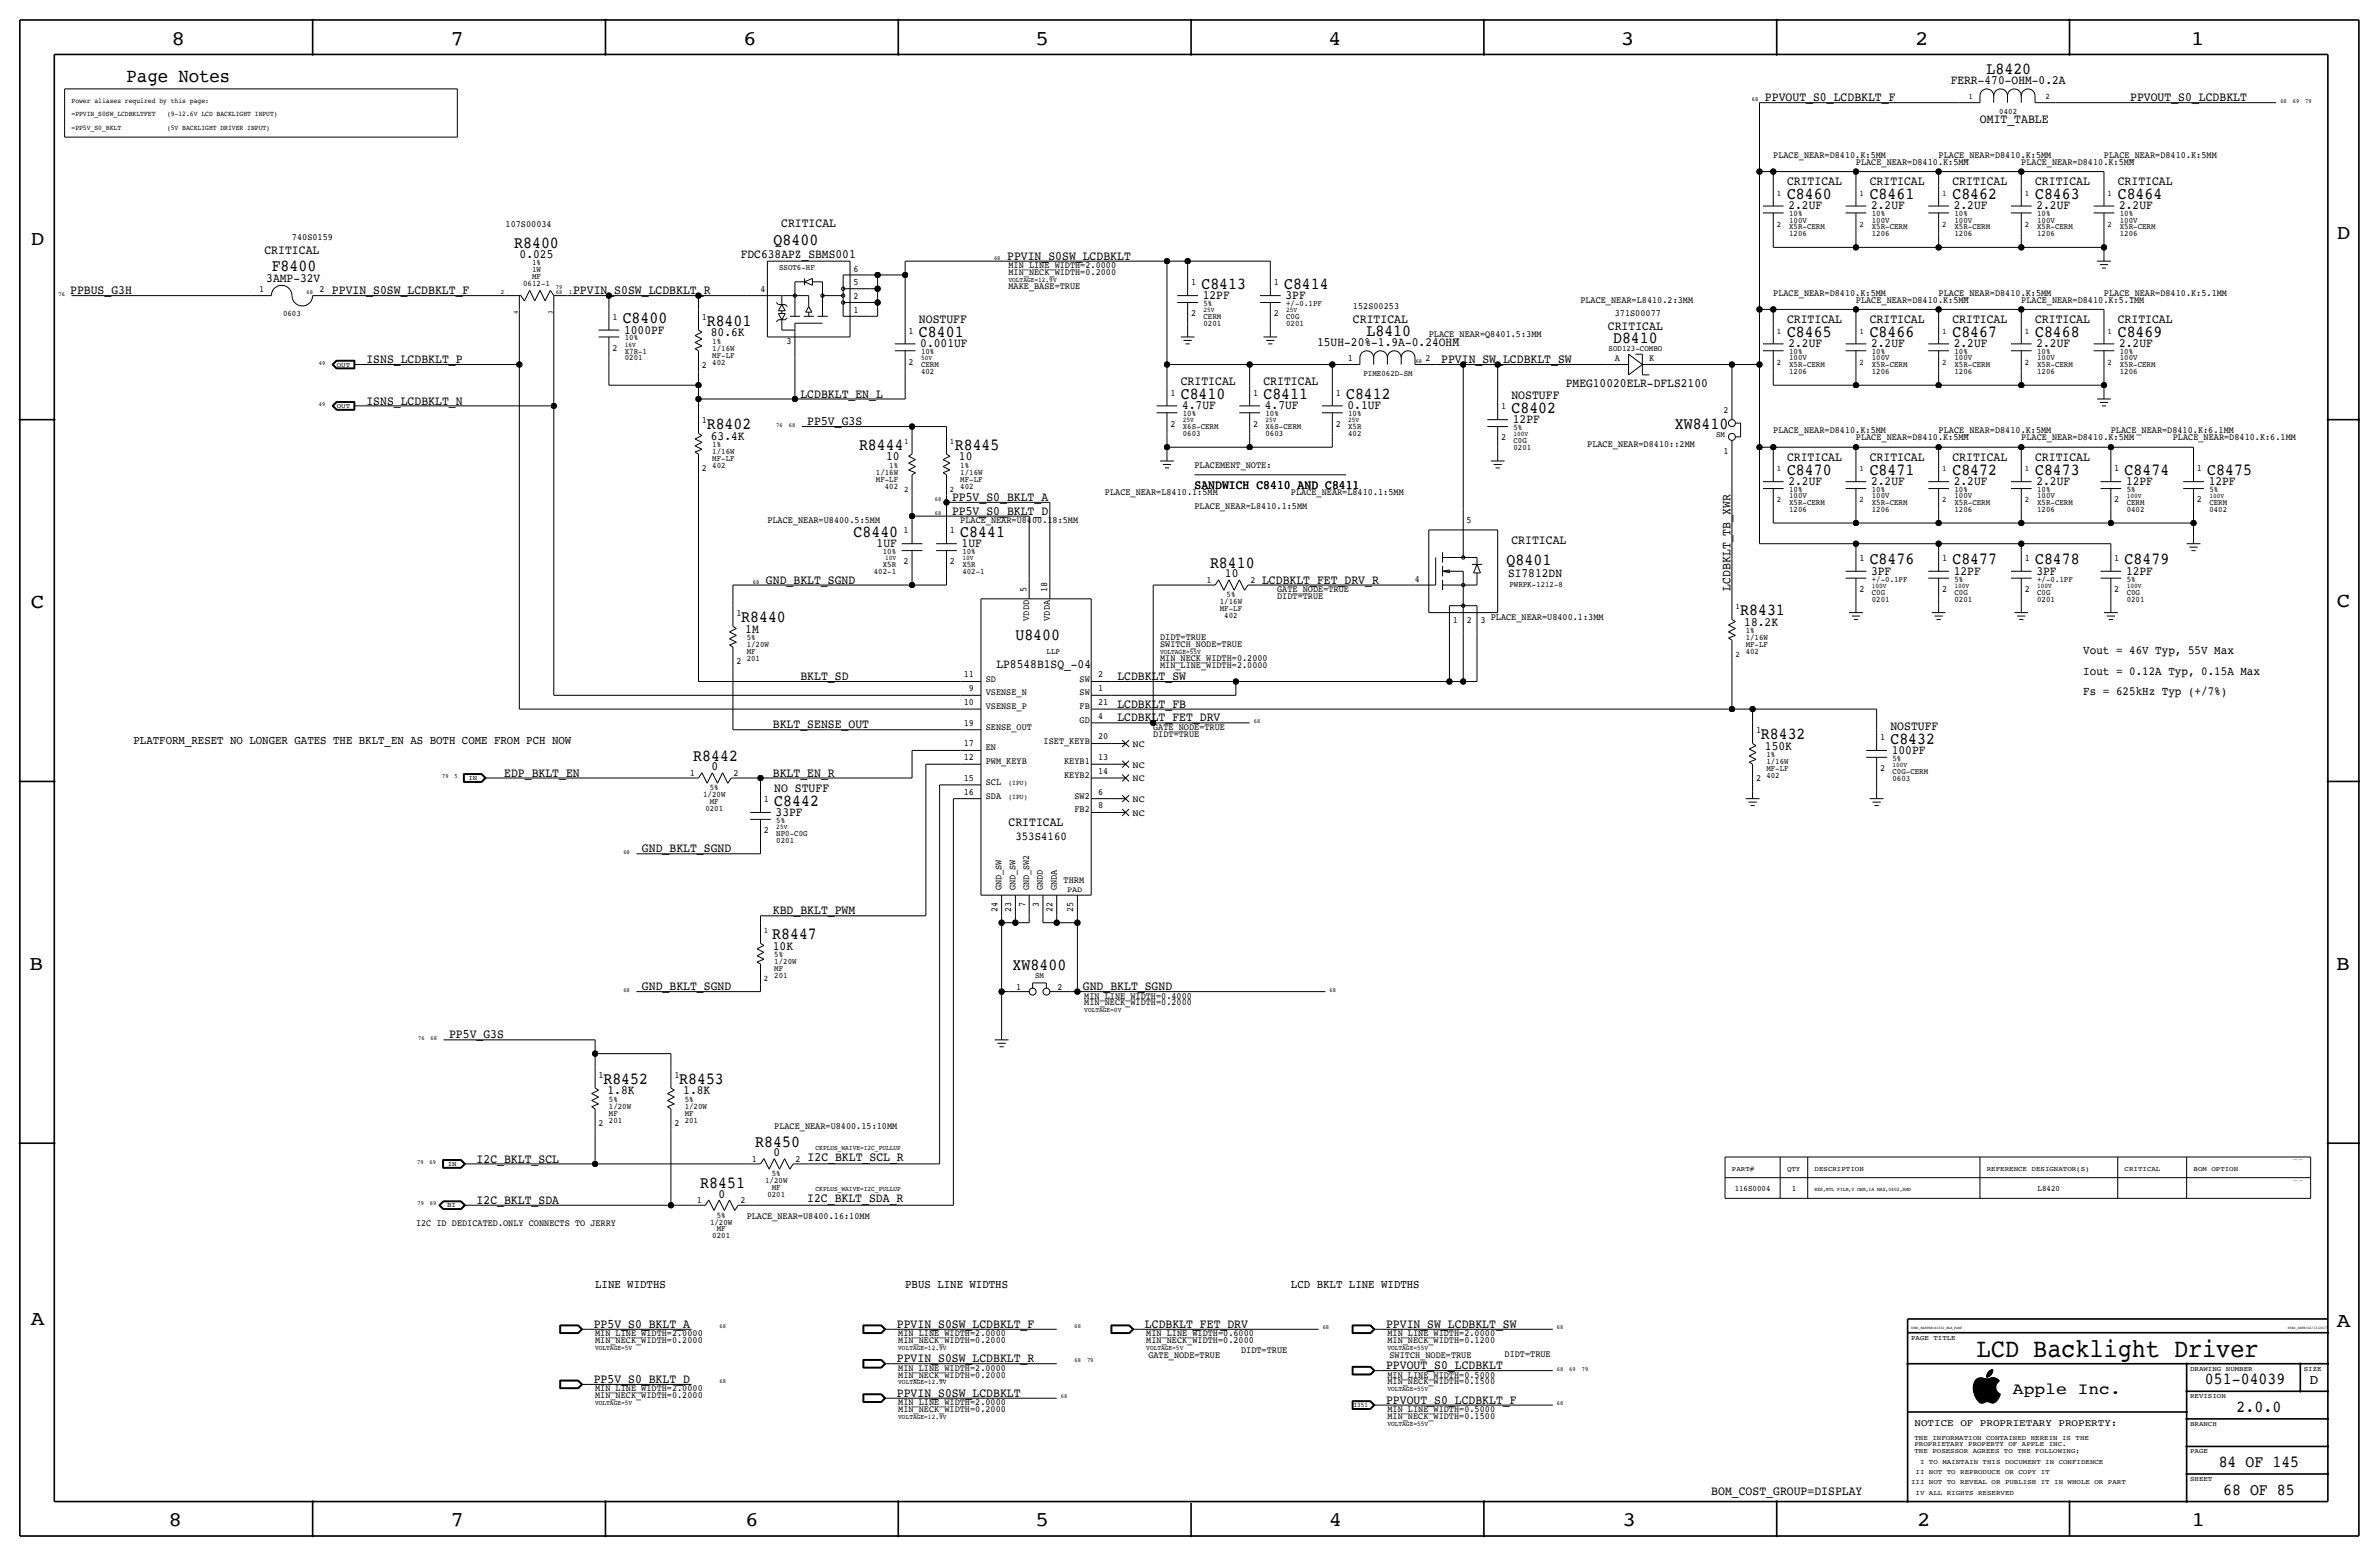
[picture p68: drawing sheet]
<svg xmlns="http://www.w3.org/2000/svg" width="877mm" height="574mm" viewBox="0 0 877 574" stroke-linecap="round" stroke-linejoin="round" font-family="sans-serif">
<defs><g id="words">
<text font-size="9.7" x="728.8" y="500.1">LCD Backlight Driver</text>
<g font-size="7.6">
<text x="63.2" y="16.5">8</text>
<text x="166.1" y="16.5">7</text>
<text x="274" y="16.5">6</text>
<text x="381.7" y="16.5">5</text>
<text x="489.7" y="16.5">4</text>
<text x="597.6" y="16.5">3</text>
<text x="706.1" y="16.5">2</text>
<text x="807.7" y="16.5">1</text>
<text x="861.5" y="88.1">D</text>
<text x="11.4" y="90.4">D</text>
<text x="11.4" y="224.3">C</text>
<text x="861.5" y="223.8">C</text>
<text x="10.8" y="357.6">B</text>
<text x="861.3" y="357.4">B</text>
<text x="11.3" y="488.4">A</text>
<text x="861.5" y="489.2">A</text>
<text x="62.2" y="562.6">8</text>
<text x="166" y="562.6">7</text>
<text x="274.8" y="562.6">6</text>
<text x="381.7" y="562.6">5</text>
<text x="489.9" y="562.6">4</text>
<text x="598.1" y="562.6">3</text>
<text x="706.8" y="562.6">2</text>
<text x="807.9" y="562.6">1</text>
</g>
<text font-size="7.1" x="46.7" y="30.2">Page Notes</text>
<g font-size="6.2">
<text x="732.4" y="27.4">L8420</text>
<text x="658.8" y="73.4">C8460</text>
<text x="689.3" y="73.4">C8461</text>
<text x="719.8" y="73.4">C8462</text>
<text x="750.3" y="73.4">C8463</text>
<text x="780.7" y="73.4">C8464</text>
<text x="189.6" y="91.4">R8400</text>
<text x="285.2" y="90.4">Q8400</text>
<text x="100.2" y="99.8">F8400</text>
<text x="442.9" y="106.4">C8413</text>
<text x="473.4" y="106.4">C8414</text>
<text x="229.6" y="119.1">C8400</text>
<text x="260.6" y="120.1">R8401</text>
<text x="338.8" y="124.2">C8401</text>
<text x="503.8" y="124">L8410</text>
<text x="658.8" y="124.2">C8465</text>
<text x="689.3" y="124.2">C8466</text>
<text x="719.8" y="124.2">C8467</text>
<text x="750.3" y="124.2">C8468</text>
<text x="780.7" y="124.2">C8469</text>
<text x="594.7" y="126.5">D8410</text>
<text x="435.3" y="147.1">C8410</text>
<text x="465.8" y="147.1">C8411</text>
<text x="496.3" y="147.1">C8412</text>
<text x="557.2" y="152.1">C8402</text>
<text x="260.6" y="158.2">R8402</text>
<text x="617.4" y="158.2">XW8410</text>
<text x="316.7" y="165.9">R8444</text>
<text x="352" y="165.9">R8445</text>
<text x="658.8" y="175">C8470</text>
<text x="689.3" y="175">C8471</text>
<text x="719.8" y="175">C8472</text>
<text x="750.3" y="175">C8473</text>
<text x="783.3" y="175">C8474</text>
<text x="813.8" y="175">C8475</text>
<text x="314.7" y="197.9">C8440</text>
<text x="354" y="197.9">C8441</text>
<text x="446.1" y="209.3">R8410</text>
<text x="555.4" y="208.3">Q8401</text>
<text x="689.3" y="208">C8476</text>
<text x="719.8" y="208">C8477</text>
<text x="750.3" y="208">C8478</text>
<text x="783.3" y="208">C8479</text>
<text x="641.6" y="226.8">R8431</text>
<text x="273.3" y="229.4">R8440</text>
<text x="374.3" y="236">U8400</text>
<text x="649.2" y="272.5">R8432</text>
<text x="696.9" y="274.1">C8432</text>
<text x="255.6" y="280.4">R8442</text>
<text x="285.4" y="296.9">C8442</text>
<text x="284.7" y="346.2">R8447</text>
<text x="373.3" y="357.6">XW8400</text>
<text x="222.5" y="399.5">R8452</text>
<text x="250.4" y="399.5">R8453</text>
<text x="278.5" y="422.7">R8450</text>
<text x="258.1" y="437.9">R8451</text>
<text x="812.9" y="510.3">051-04039</text>
<text x="824.6" y="520.4">2.0.0</text>
<text x="818" y="540.8">84 OF 145</text>
<text x="819.6" y="550.9">68 OF 85</text>
</g>
<text font-size="6" x="742.1" y="513.9">Apple Inc.</text>
<text font-size="5" x="851.5" y="510.3">D</text>
<g font-size="4.7">
<text x="719.2" y="31">FERR-470-OHM-0.2A</text>
<text x="650.7" y="37.3">PPVOUT_S0_LCDBKLT_F</text>
<text x="785.3" y="37.3">PPVOUT_S0_LCDBKLT</text>
<text x="729.9" y="45.5">OMIT_TABLE</text>
<text x="658.8" y="68.3">CRITICAL</text>
<text x="689.3" y="68.3">CRITICAL</text>
<text x="719.8" y="68.3">CRITICAL</text>
<text x="750.3" y="68.3">CRITICAL</text>
<text x="780.7" y="68.3">CRITICAL</text>
<text x="659.3" y="77.2">2.2UF</text>
<text x="689.8" y="77.2">2.2UF</text>
<text x="720.3" y="77.2">2.2UF</text>
<text x="750.8" y="77.2">2.2UF</text>
<text x="781.3" y="77.2">2.2UF</text>
<text x="288" y="83.6">CRITICAL</text>
<text x="97.5" y="93.7">CRITICAL</text>
<text x="191.6" y="95">0.025</text>
<text x="273.1" y="95">FDC638APZ_SBMS001</text>
<text x="371.3" y="95.8">PPVIN_S0SW_LCDBKLT</text>
<text x="98.2" y="103.9">3AMP-32V</text>
<text x="25.9" y="108.5">PPBUS_G3H</text>
<text x="122.4" y="108.5">PPVIN_S0SW_LCDBKLT_F</text>
<text x="211.3" y="108.5">PPVIN_S0SW_LCDBKLT_R</text>
<text x="443.4" y="110.2">12PF</text>
<text x="473.9" y="110.2">3PF</text>
<text x="338.8" y="119.1">NOSTUFF</text>
<text x="498.8" y="119.1">CRITICAL</text>
<text x="658.8" y="119.1">CRITICAL</text>
<text x="689.3" y="119.1">CRITICAL</text>
<text x="719.8" y="119.1">CRITICAL</text>
<text x="750.3" y="119.1">CRITICAL</text>
<text x="780.7" y="119.1">CRITICAL</text>
<text x="230.1" y="122.9">1000PF</text>
<text x="262.1" y="124">80.6K</text>
<text x="592.8" y="121.7">CRITICAL</text>
<text x="339.3" y="128">0.001UF</text>
<text x="485.6" y="127.5">15UH-20%-1.9A-0.24OHM</text>
<text x="659.3" y="128">2.2UF</text>
<text x="689.8" y="128">2.2UF</text>
<text x="720.3" y="128">2.2UF</text>
<text x="750.8" y="128">2.2UF</text>
<text x="781.3" y="128">2.2UF</text>
<text x="135.1" y="133.9">ISNS_LCDBKLT_P</text>
<text x="531.3" y="133.9">PPVIN_SW_LCDBKLT_SW</text>
<text x="435.3" y="142">CRITICAL</text>
<text x="465.8" y="142">CRITICAL</text>
<text x="577.3" y="142.7">PMEG10020ELR-DFLS2100</text>
<text x="135.1" y="149.1">ISNS_LCDBKLT_N</text>
<text x="295.1" y="146.6">LCDBKLT_EN_L</text>
<text x="557.2" y="147.1">NOSTUFF</text>
<text x="435.8" y="150.9">4.7UF</text>
<text x="466.3" y="150.9">4.7UF</text>
<text x="496.8" y="150.9">0.1UF</text>
<text x="557.7" y="156">12PF</text>
<text x="297.6" y="156.7">PP5V_G3S</text>
<text x="262.1" y="162.1">63.4K</text>
<text x="326.7" y="169.7">10</text>
<text x="353.5" y="169.7">10</text>
<text x="658.8" y="169.9">CRITICAL</text>
<text x="689.3" y="169.9">CRITICAL</text>
<text x="719.8" y="169.9">CRITICAL</text>
<text x="750.3" y="169.9">CRITICAL</text>
<text x="659.3" y="178.8">2.2UF</text>
<text x="689.8" y="178.8">2.2UF</text>
<text x="720.3" y="178.8">2.2UF</text>
<text x="750.8" y="178.8">2.2UF</text>
<text x="783.8" y="178.8">12PF</text>
<text x="814.3" y="178.8">12PF</text>
<text x="351" y="184.7">PP5V_S0_BKLT_A</text>
<text x="440.4" y="180.1">SANDWICH C8410 AND C8411</text>
<text x="351" y="189.7">PP5V_S0_BKLT_D</text>
<text x="323.2" y="201.7">1UF</text>
<text x="354.5" y="201.7">1UF</text>
<text x="557.2" y="200.4">CRITICAL</text>
<text x="282.4" y="215.1">GND_BKLT_SGND</text>
<text x="451.6" y="212.9">10</text>
<text x="465.3" y="215.1">LCDBKLT_FET_DRV_R</text>
<text x="556" y="212.8">SI7812DN</text>
<text x="689.8" y="211.8">3PF</text>
<text x="720.3" y="211.8">12PF</text>
<text x="750.8" y="211.8">3PF</text>
<text x="783.8" y="211.8">12PF</text>
<text x="638" y="217.7" transform="rotate(-90 638 217.7)">LCDBKLT_TB_XWR</text>
<text x="274.8" y="233.2">1M</text>
<text x="643.1" y="230.6">18.2K</text>
<text x="295.1" y="250.7">BKLT_SD</text>
<text x="367.4" y="246.1">LP8548B1SQ_-04</text>
<text x="411.9" y="250.7">LCDBKLT_SW</text>
<text x="411.9" y="260.9">LCDBKLT_FB</text>
<text x="284.9" y="268.5">BKLT_SENSE_OUT</text>
<text x="411.9" y="265.9">LCDBKLT_FET_DRV</text>
<text x="696.9" y="269">NOSTUFF</text>
<text x="650.7" y="276.4">150K</text>
<text x="697.4" y="277.9">100PF</text>
<text x="185.9" y="286.3">EDP_BKLT_EN</text>
<text x="262.4" y="284">0</text>
<text x="284.9" y="286.3">BKLT_EN_R</text>
<text x="285.4" y="291.8">NO STUFF</text>
<text x="286" y="300.7">33PF</text>
<text x="371.8" y="304.5">CRITICAL</text>
<text x="236.7" y="314.2">GND_BKLT_SGND</text>
<text x="284.9" y="337.1">KBD_BKLT_PWM</text>
<text x="284.9" y="350">10K</text>
<text x="236.7" y="365">GND_BKLT_SGND</text>
<text x="399.2" y="365">GND_BKLT_SGND</text>
<text x="165.6" y="382.8">PP5V_G3S</text>
<text x="224" y="403.4">1.8K</text>
<text x="251.9" y="403.4">1.8K</text>
<text x="175.7" y="428.5">I2C_BKLT_SCL</text>
<text x="285.2" y="426.2">0</text>
<text x="297.7" y="427.9">I2C_BKLT_SCL_R</text>
<text x="175.7" y="443.7">I2C_BKLT_SDA</text>
<text x="264.9" y="441.5">0</text>
<text x="297.6" y="442.9">I2C_BKLT_SDA_R</text>
<text x="218.9" y="489.5">PP5V_S0_BKLT_A</text>
<text x="330.7" y="489.5">PPVIN_S0SW_LCDBKLT_F</text>
<text x="422.1" y="489.5">LCDBKLT_FET_DRV</text>
<text x="511" y="489.5">PPVIN_SW_LCDBKLT_SW</text>
<text x="330.7" y="502.2">PPVIN_S0SW_LCDBKLT_R</text>
<text x="218.9" y="509.8">PP5V_S0_BKLT_D</text>
<text x="511" y="504.7">PPVOUT_S0_LCDBKLT</text>
<text x="330.7" y="514.9">PPVIN_S0SW_LCDBKLT</text>
<text x="511" y="517.4">PPVOUT_S0_LCDBKLT_F</text>
<text x="630.9" y="550.9">BOM_COST_GROUP=DISPLAY</text>
</g>
<g font-size="4.5">
<text x="768" y="241">Vout = 46V Typ, 55V Max</text>
<text x="768" y="248.7">Iout = 0.12A Typ, 0.15A Max</text>
<text x="768" y="256.3">Fs = 625kHz Typ (+/7%)</text>
</g>
<g font-size="4.4">
<text x="49.2" y="274.1">PLATFORM_RESET NO LONGER GATES THE BKLT_EN AS BOTH COME FROM PCH NOW</text>
<text x="374.3" y="309.6">353S4160</text>
<text x="219.4" y="474.7">LINE WIDTHS</text>
<text x="333.7" y="474.7">PBUS LINE WIDTHS</text>
<text x="475.9" y="474.7">LCD BKLT LINE WIDTHS</text>
</g>
<text font-size="3.7" x="705.8" y="525.5">NOTICE OF PROPRIETARY PROPERTY:</text>
<g font-size="3.5">
<text x="653.7" y="58.2">PLACE_NEAR=D8410.K:5MM</text>
<text x="714.7" y="58.2">PLACE_NEAR=D8410.K:5MM</text>
<text x="775.7" y="58.2">PLACE_NEAR=D8410.K:5MM</text>
<text x="684.2" y="60.7">PLACE_NEAR=D8410.K:5MM</text>
<text x="745.2" y="60.7">PLACE_NEAR=D8410.K:5MM</text>
<text x="186.4" y="83.6">107S00034</text>
<text x="107.6" y="88.6">740S0159</text>
<text x="314.7" y="100.1">6</text>
<text x="371.8" y="101.3">MIN_NECK_WIDTH=0.2000</text>
<text x="371.8" y="98.8">MIN_LINE_WIDTH=2.0000</text>
<text x="95.6" y="107.7">1</text>
<text x="117.8" y="107.7">2</text>
<text x="280.4" y="107.7">4</text>
<text x="314.7" y="105.2">5</text>
<text x="371.8" y="106.4">MAKE_BASE=TRUE</text>
<text x="439.1" y="105.2">1</text>
<text x="469.6" y="105.2">1</text>
<text x="314.7" y="110.2">2</text>
<text x="582.6" y="111.5">PLACE_NEAR=L8410.2:3MM</text>
<text x="653.7" y="109">PLACE_NEAR=D8410.K:5MM</text>
<text x="684.2" y="111.5">PLACE_NEAR=D8410.K:5MM</text>
<text x="714.7" y="109">PLACE_NEAR=D8410.K:5MM</text>
<text x="745.2" y="111.5">PLACE_NEAR=D8410.K:5.1MM</text>
<text x="775.7" y="109">PLACE_NEAR=D8410.K:5.1MM</text>
<text x="225.8" y="117.9">1</text>
<text x="258.8" y="117.9">1</text>
<text x="314.7" y="115.3">1</text>
<text x="439.1" y="116.6">2</text>
<text x="469.6" y="116.6">2</text>
<text x="498.8" y="114">152S00253</text>
<text x="595.3" y="116.6">371S00077</text>
<text x="335" y="122.9">1</text>
<text x="526.7" y="124.2">PLACE_NEAR=Q8401.5:3MM</text>
<text x="225.8" y="129.3">2</text>
<text x="289.9" y="126.7">3</text>
<text x="258.8" y="135.6">2</text>
<text x="335" y="134.4">2</text>
<text x="496.9" y="133.1">1</text>
<text x="525.5" y="133.1">2</text>
<text x="595.3" y="133.1">A</text>
<text x="608" y="133.1">K</text>
<text x="431.5" y="145.8">1</text>
<text x="462" y="145.8">1</text>
<text x="492.5" y="145.8">1</text>
<text x="258.8" y="156">1</text>
<text x="553.4" y="150.9">1</text>
<text x="635.3" y="152.1">2</text>
<text x="431.5" y="157.2">2</text>
<text x="462" y="157.2">2</text>
<text x="492.5" y="157.2">2</text>
<text x="653.7" y="159.8">PLACE_NEAR=D8410.K:5MM</text>
<text x="714.7" y="159.8">PLACE_NEAR=D8410.K:5MM</text>
<text x="778.2" y="159.8">PLACE_NEAR=D8410.K:6.1MM</text>
<text x="553.4" y="162.3">2</text>
<text x="585.2" y="164.8">PLACE_NEAR=D8410::2MM</text>
<text x="635.3" y="167.4">1</text>
<text x="684.2" y="162.3">PLACE_NEAR=D8410.K:5MM</text>
<text x="745.2" y="162.3">PLACE_NEAR=D8410.K:5MM</text>
<text x="801.1" y="162.3">PLACE_NEAR=D8410.K:6.1MM</text>
<text x="258.8" y="173.7">2</text>
<text x="440.4" y="172.5">PLACEMENT_NOTE:</text>
<text x="779.5" y="173.7">1</text>
<text x="810" y="173.7">1</text>
<text x="407.4" y="182.6">PLACE_NEAR=L8410.1:5MM</text>
<text x="475.9" y="182.6">PLACE_NEAR=L8410.1:5MM</text>
<text x="779.5" y="185.2">2</text>
<text x="810" y="185.2">2</text>
<text x="440.4" y="187.7">PLACE_NEAR=L8410.1:5MM</text>
<text x="282.9" y="192.8">PLACE_NEAR=U8400.5:5MM</text>
<text x="333.1" y="196.6">1</text>
<text x="350.2" y="196.6">1</text>
<text x="354" y="192.8">PLACE_NEAR=U8400.18:5MM</text>
<text x="540.7" y="192.8">5</text>
<text x="333.1" y="208">2</text>
<text x="350.2" y="208">2</text>
<text x="685.5" y="206.8">1</text>
<text x="716" y="206.8">1</text>
<text x="746.5" y="206.8">1</text>
<text x="779.5" y="206.8">1</text>
<text x="444.8" y="214.9">1</text>
<text x="461" y="214.9">2</text>
<text x="521.7" y="214.4">4</text>
<text x="378.4" y="218.2" transform="rotate(-90 378.4 218.2)">5</text>
<text x="386" y="218.2" transform="rotate(-90 386 218.2)">18</text>
<text x="470.9" y="220.7">DIDT=TRUE</text>
<text x="470.9" y="218.2">GATE_NODE=TRUE</text>
<text x="685.5" y="218.2">2</text>
<text x="716" y="218.2">2</text>
<text x="746.5" y="218.2">2</text>
<text x="779.5" y="218.2">2</text>
<text x="271.5" y="227.1">1</text>
<text x="379.4" y="228.8" transform="rotate(-90 379.4 228.8)">VDDD</text>
<text x="387" y="228.8" transform="rotate(-90 387 228.8)">VDDA</text>
<text x="535.6" y="229.6">1</text>
<text x="540.7" y="229.6">2</text>
<text x="545.8" y="229.6">3</text>
<text x="549.6" y="228.3">PLACE_NEAR=U8400.1:3MM</text>
<text x="427.7" y="238.5">SWITCH_NODE=TRUE</text>
<text x="427.7" y="236">DIDT=TRUE</text>
<text x="271.5" y="244.9">2</text>
<text x="427.7" y="243.6">MIN_NECK_WIDTH=0.2000</text>
<text x="355.3" y="249.7">11</text>
<text x="363.4" y="251.2">SD</text>
<text x="398" y="251.2">SW</text>
<text x="404.8" y="249.7">2</text>
<text x="427.7" y="246.1">MIN_LINE_WIDTH=2.0000</text>
<text x="357.2" y="254.8">9</text>
<text x="363.4" y="256.3">VSENSE_N</text>
<text x="398" y="256.3">SW</text>
<text x="404.8" y="254.8">1</text>
<text x="355.3" y="259.8">10</text>
<text x="363.4" y="261.4">VSENSE_P</text>
<text x="398" y="261.4">FB</text>
<text x="404.8" y="259.8">21</text>
<text x="355.3" y="267.5">19</text>
<text x="363.4" y="269">SENSE_OUT</text>
<text x="398" y="266.4">GD</text>
<text x="404.8" y="264.9">4</text>
<text x="425.1" y="269">GATE_NODE=TRUE</text>
<text x="355.3" y="275.1">17</text>
<text x="384.8" y="274.1">ISET_KEYB</text>
<text x="404.8" y="272.5">20</text>
<text x="417.5" y="275.3">NC</text>
<text x="425.1" y="271.5">DIDT=TRUE</text>
<text x="647.4" y="270.3">1</text>
<text x="693.1" y="272.8">1</text>
<text x="355.3" y="280.2">12</text>
<text x="363.4" y="281.7">PWM_KEYB</text>
<text x="363.4" y="276.6">EN</text>
<text x="392.3" y="281.7">KEYB1</text>
<text x="404.8" y="280.2">13</text>
<text x="254.3" y="286">1</text>
<text x="270.5" y="286">2</text>
<text x="355.3" y="287.8">15</text>
<text x="392.3" y="286.8">KEYB2</text>
<text x="404.8" y="285.2">14</text>
<text x="417.5" y="283">NC</text>
<text x="693.1" y="284.2">2</text>
<text x="355.3" y="292.9">16</text>
<text x="363.4" y="289.3">SCL</text>
<text x="404.8" y="292.9">6</text>
<text x="417.5" y="288">NC</text>
<text x="647.4" y="288">2</text>
<text x="281.6" y="295.7">1</text>
<text x="363.4" y="294.4">SDA</text>
<text x="396.1" y="294.4">SW2</text>
<text x="396.1" y="299.5">FB2</text>
<text x="404.8" y="297.9">8</text>
<text x="417.5" y="295.7">NC</text>
<text x="417.5" y="300.7">NC</text>
<text x="281.6" y="307.1">2</text>
<text x="369.3" y="328.2" transform="rotate(-90 369.3 328.2)">GND_SW</text>
<text x="374.3" y="328.2" transform="rotate(-90 374.3 328.2)">GND_SW</text>
<text x="379.4" y="328.2" transform="rotate(-90 379.4 328.2)">GND_SW2</text>
<text x="384.5" y="328.2" transform="rotate(-90 384.5 328.2)">GNDD</text>
<text x="389.6" y="328.2" transform="rotate(-90 389.6 328.2)">GNDA</text>
<text x="392.1" y="325.6">THRM</text>
<text x="377.9" y="334.4" transform="rotate(-90 377.9 334.4)">7</text>
<text x="383" y="334.4" transform="rotate(-90 383 334.4)">3</text>
<text x="367.7" y="336.3" transform="rotate(-90 367.7 336.3)">24</text>
<text x="372.8" y="336.3" transform="rotate(-90 372.8 336.3)">23</text>
<text x="388.1" y="336.3" transform="rotate(-90 388.1 336.3)">22</text>
<text x="395.7" y="336.3" transform="rotate(-90 395.7 336.3)">25</text>
<text x="374.7" y="364.7">1</text>
<text x="389.9" y="364.7">2</text>
<text x="399.7" y="368">MIN_LINE_WIDTH=0.4000</text>
<text x="399.7" y="370.6">MIN_NECK_WIDTH=0.2000</text>
<text x="220.7" y="397.3">1</text>
<text x="248.6" y="397.3">1</text>
<text x="220.7" y="415">2</text>
<text x="248.6" y="415">2</text>
<text x="285.4" y="416.3">PLACE_NEAR=U8400.15:10MM</text>
<text x="277.2" y="428.2">1</text>
<text x="293.3" y="428.2">2</text>
<text x="256.9" y="443.5">1</text>
<text x="273" y="443.5">2</text>
<text x="275.3" y="449.3">PLACE_NEAR=U8400.16:10MM</text>
<text x="153.4" y="451.9">I2C ID DEDICATED.ONLY CONNECTS TO JERRY</text>
<text x="219.4" y="492.5">MIN_LINE_WIDTH=2.0000</text>
<text x="219.4" y="495">MIN_NECK_WIDTH=0.2000</text>
<text x="331.2" y="492.5">MIN_LINE_WIDTH=2.0000</text>
<text x="331.2" y="495">MIN_NECK_WIDTH=0.2000</text>
<text x="422.6" y="492.5">MIN_LINE_WIDTH=0.6000</text>
<text x="422.6" y="495">MIN_NECK_WIDTH=0.2000</text>
<text x="511.5" y="492.5">MIN_LINE_WIDTH=2.0000</text>
<text x="511.5" y="495">MIN_NECK_WIDTH=0.1200</text>
<text x="423.4" y="500.4">GATE_NODE=TRUE</text>
<text x="457.6" y="498.8">DIDT=TRUE</text>
<text x="512.3" y="500.4">SWITCH_NODE=TRUE</text>
<text x="554.7" y="500.1">DIDT=TRUE</text>
<text x="331.2" y="505.2">MIN_LINE_WIDTH=2.0000</text>
<text x="331.2" y="507.7">MIN_NECK_WIDTH=0.2000</text>
<text x="511.5" y="507.7">MIN_LINE_WIDTH=0.5000</text>
<text x="219.4" y="512.8">MIN_LINE_WIDTH=2.0000</text>
<text x="219.4" y="515.4">MIN_NECK_WIDTH=0.2000</text>
<text x="511.5" y="510.3">MIN_NECK_WIDTH=0.1500</text>
<text x="331.2" y="517.9">MIN_LINE_WIDTH=2.0000</text>
<text x="331.2" y="520.4">MIN_NECK_WIDTH=0.2000</text>
<text x="511.5" y="520.4">MIN_LINE_WIDTH=0.5000</text>
<text x="511.5" y="523">MIN_NECK_WIDTH=0.1500</text>
</g>
<g font-size="3.1">
<text x="725.8" y="36.6">1</text>
<text x="737.1" y="41.9">0402</text>
<text x="754.1" y="36.6">2</text>
<text x="655" y="72.1">1</text>
<text x="685.5" y="72.1">1</text>
<text x="716" y="72.1">1</text>
<text x="746.5" y="72.1">1</text>
<text x="776.9" y="72.1">1</text>
<text x="655" y="83.6">2</text>
<text x="659.6" y="82">100V</text>
<text x="659.6" y="79.8">10%</text>
<text x="685.5" y="83.6">2</text>
<text x="690.1" y="82">100V</text>
<text x="690.1" y="79.8">10%</text>
<text x="716" y="83.6">2</text>
<text x="720.5" y="82">100V</text>
<text x="720.5" y="79.8">10%</text>
<text x="746.5" y="83.6">2</text>
<text x="751" y="82">100V</text>
<text x="751" y="79.8">10%</text>
<text x="776.9" y="83.6">2</text>
<text x="781.5" y="82">100V</text>
<text x="781.5" y="79.8">10%</text>
<text x="659.6" y="87.1">1206</text>
<text x="659.6" y="84.6">X5R-CERM</text>
<text x="690.1" y="84.6">X5R-CERM</text>
<text x="690.1" y="87.1">1206</text>
<text x="720.5" y="84.6">X5R-CERM</text>
<text x="720.5" y="87.1">1206</text>
<text x="751" y="84.6">X5R-CERM</text>
<text x="751" y="87.1">1206</text>
<text x="781.5" y="84.6">X5R-CERM</text>
<text x="781.5" y="87.1">1206</text>
<text x="196.2" y="100.3">1W</text>
<text x="196.2" y="97.8">1%</text>
<text x="287.2" y="99.6">SSOT6-HF</text>
<text x="192.9" y="105.4">0612-1</text>
<text x="196.2" y="102.9">MF</text>
<text x="443.7" y="112.8">5%</text>
<text x="474.2" y="112.8">+/-0.1PF</text>
<text x="104.3" y="116.6">0603</text>
<text x="443.7" y="117.6">CERM</text>
<text x="474.2" y="117.6">C0G</text>
<text x="230.3" y="125.5">10%</text>
<text x="443.7" y="120.1">0201</text>
<text x="474.2" y="120.1">0201</text>
<text x="655" y="122.9">1</text>
<text x="685.5" y="122.9">1</text>
<text x="716" y="122.9">1</text>
<text x="746.5" y="122.9">1</text>
<text x="776.9" y="122.9">1</text>
<text x="230.3" y="130.3">X7R-1</text>
<text x="262.6" y="131.8">MF-LF</text>
<text x="262.6" y="129.3">1/16W</text>
<text x="262.6" y="126.7">1%</text>
<text x="339.5" y="130.6">10%</text>
<text x="593" y="129.3">SOD123-COMBO</text>
<text x="659.6" y="130.6">10%</text>
<text x="690.1" y="130.6">10%</text>
<text x="720.5" y="130.6">10%</text>
<text x="751" y="130.6">10%</text>
<text x="781.5" y="130.6">10%</text>
<text x="230.3" y="132.8">0201</text>
<text x="262.6" y="134.4">402</text>
<text x="339.5" y="135.4">CERM</text>
<text x="339.5" y="137.9">402</text>
<text x="655" y="134.4">2</text>
<text x="659.6" y="132.8">100V</text>
<text x="659.6" y="135.4">X5R-CERM</text>
<text x="659.6" y="137.9">1206</text>
<text x="685.5" y="134.4">2</text>
<text x="690.1" y="132.8">100V</text>
<text x="690.1" y="135.4">X5R-CERM</text>
<text x="690.1" y="137.9">1206</text>
<text x="716" y="134.4">2</text>
<text x="720.5" y="132.8">100V</text>
<text x="720.5" y="135.4">X5R-CERM</text>
<text x="720.5" y="137.9">1206</text>
<text x="746.5" y="134.4">2</text>
<text x="751" y="132.8">100V</text>
<text x="751" y="135.4">X5R-CERM</text>
<text x="751" y="137.9">1206</text>
<text x="776.9" y="134.4">2</text>
<text x="781.5" y="132.8">100V</text>
<text x="781.5" y="135.4">X5R-CERM</text>
<text x="781.5" y="137.9">1206</text>
<text x="502.7" y="138.4">PIME062D-SM</text>
<text x="436.1" y="153.4">10%</text>
<text x="466.5" y="153.4">10%</text>
<text x="497" y="153.4">10%</text>
<text x="436.1" y="158.2">X6S-CERM</text>
<text x="436.1" y="160.8">0603</text>
<text x="466.5" y="158.2">X6S-CERM</text>
<text x="466.5" y="160.8">0603</text>
<text x="497" y="160.8">402</text>
<text x="497" y="158.2">X5R</text>
<text x="558" y="158.5">5%</text>
<text x="632.7" y="161">SM</text>
<text x="262.6" y="167.4">1/16W</text>
<text x="262.6" y="164.8">1%</text>
<text x="333.3" y="163.6">1</text>
<text x="350.2" y="163.6">1</text>
<text x="558" y="165.9">0201</text>
<text x="558" y="163.3">C0G</text>
<text x="262.6" y="172.5">402</text>
<text x="262.6" y="169.9">MF-LF</text>
<text x="327.9" y="172.5">1%</text>
<text x="354" y="172.5">1%</text>
<text x="655" y="173.7">1</text>
<text x="685.5" y="173.7">1</text>
<text x="716" y="173.7">1</text>
<text x="746.5" y="173.7">1</text>
<text x="322.9" y="177.5">MF-LF</text>
<text x="322.9" y="175">1/16W</text>
<text x="354" y="177.5">MF-LF</text>
<text x="354" y="175">1/16W</text>
<text x="326.2" y="180.1">402</text>
<text x="333.3" y="181.4">2</text>
<text x="350.2" y="181.4">2</text>
<text x="354" y="180.1">402</text>
<text x="655" y="185.2">2</text>
<text x="659.6" y="183.6">100V</text>
<text x="659.6" y="181.4">10%</text>
<text x="685.5" y="185.2">2</text>
<text x="690.1" y="183.6">100V</text>
<text x="690.1" y="181.4">10%</text>
<text x="716" y="185.2">2</text>
<text x="720.5" y="183.6">100V</text>
<text x="720.5" y="181.4">10%</text>
<text x="746.5" y="185.2">2</text>
<text x="751" y="183.6">100V</text>
<text x="751" y="181.4">10%</text>
<text x="784" y="181.4">5%</text>
<text x="814.5" y="181.4">5%</text>
<text x="659.6" y="186.2">X5R-CERM</text>
<text x="659.6" y="188.7">1206</text>
<text x="690.1" y="186.2">X5R-CERM</text>
<text x="690.1" y="188.7">1206</text>
<text x="720.5" y="186.2">X5R-CERM</text>
<text x="720.5" y="188.7">1206</text>
<text x="751" y="186.2">X5R-CERM</text>
<text x="751" y="188.7">1206</text>
<text x="784" y="186.2">CERM</text>
<text x="784" y="188.7">0402</text>
<text x="814.5" y="186.2">CERM</text>
<text x="814.5" y="188.7">0402</text>
<text x="325.5" y="204.2">10%</text>
<text x="325.5" y="209">X5R</text>
<text x="354.8" y="204.2">10%</text>
<text x="354.8" y="209">X5R</text>
<text x="322.2" y="211.6">402-1</text>
<text x="354.8" y="211.6">402-1</text>
<text x="690.1" y="214.4">+/-0.1PF</text>
<text x="720.5" y="214.4">5%</text>
<text x="751" y="214.4">+/-0.1PF</text>
<text x="784" y="214.4">5%</text>
<text x="452.2" y="220.2">5%</text>
<text x="556.5" y="216.4">PWRPK-1212-8</text>
<text x="690.1" y="219.2">C0G</text>
<text x="690.1" y="221.7">0201</text>
<text x="720.5" y="219.2">C0G</text>
<text x="720.5" y="221.7">0201</text>
<text x="751" y="219.2">C0G</text>
<text x="751" y="221.7">0201</text>
<text x="784" y="219.2">C0G</text>
<text x="784" y="221.7">0201</text>
<text x="449.7" y="225.3">MF-LF</text>
<text x="449.7" y="222.8">1/16W</text>
<text x="451.4" y="227.8">402</text>
<text x="639.8" y="224.5">1</text>
<text x="643.6" y="233.4">1%</text>
<text x="275.3" y="238.5">1/20W</text>
<text x="275.3" y="236">5%</text>
<text x="643.6" y="238.5">MF-LF</text>
<text x="643.6" y="236">1/16W</text>
<text x="275.3" y="243.6">201</text>
<text x="275.3" y="241">MF</text>
<text x="385.8" y="241">LLP</text>
<text x="639.8" y="242.3">2</text>
<text x="643.6" y="241">402</text>
<text x="651.2" y="281.7">1/16W</text>
<text x="651.2" y="279.1">1%</text>
<text x="697.7" y="280.4">5%</text>
<text x="651.2" y="286.8">402</text>
<text x="651.2" y="284.2">MF-LF</text>
<text x="697.7" y="287.8">0603</text>
<text x="697.7" y="285.2">C0G-CERM</text>
<text x="259.2" y="293.9">1/20W</text>
<text x="261.7" y="291.3">5%</text>
<text x="260" y="299">0201</text>
<text x="261.7" y="296.4">MF</text>
<text x="286.2" y="303.3">5%</text>
<text x="286.2" y="308.1">NP0-C0G</text>
<text x="286.2" y="310.6">0201</text>
<text x="281.6" y="343.9">1</text>
<text x="285.4" y="352.8">5%</text>
<text x="285.4" y="357.9">MF</text>
<text x="285.4" y="355.3">1/20W</text>
<text x="281.6" y="361.7">2</text>
<text x="285.4" y="360.4">201</text>
<text x="381.6" y="360.4">SM</text>
<text x="224.5" y="406.1">5%</text>
<text x="252.4" y="406.1">5%</text>
<text x="224.5" y="413.8">201</text>
<text x="224.5" y="411.2">MF</text>
<text x="224.5" y="408.7">1/20W</text>
<text x="252.4" y="413.8">201</text>
<text x="252.4" y="411.2">MF</text>
<text x="252.4" y="408.7">1/20W</text>
<text x="282.1" y="436.1">1/20W</text>
<text x="284.6" y="433.6">5%</text>
<text x="282.9" y="441.2">0201</text>
<text x="284.6" y="438.7">MF</text>
<text x="639.5" y="439.2">116S0004</text>
<text x="660.5" y="439.2">1</text>
<text x="751.2" y="439.2">L8420</text>
<text x="264.2" y="448.8">5%</text>
<text x="261.8" y="451.4">1/20W</text>
<text x="264.2" y="453.9">MF</text>
<text x="262.6" y="456.4">0201</text>
</g>
<text font-size="2.9" x="393.4" y="328.7">PAD</text>
<g font-size="2.6">
<text x="26.4" y="37.8">Power aliases required by this page:</text>
<text x="26.4" y="42.9">=PPVIN_S0SW_LCDBKLTFET</text>
<text x="61.6" y="42.9">(9-12.6V LCD BACKLIGHT INPUT)</text>
<text x="26.4" y="48">=PP5V_S0_BKLT</text>
<text x="61.6" y="48">(5V BACKLIGHT DRIVER INPUT)</text>
<text x="371.8" y="103.9">VOLTAGE=12.9V</text>
<text x="443.7" y="115.1">25V</text>
<text x="474.2" y="115.1">25V</text>
<text x="230.3" y="127.8">16V</text>
<text x="339.5" y="132.8">50V</text>
<text x="436.1" y="155.7">25V</text>
<text x="466.5" y="155.7">25V</text>
<text x="497" y="155.7">25V</text>
<text x="558" y="160.8">100V</text>
<text x="784" y="183.6">100V</text>
<text x="814.5" y="183.6">100V</text>
<text x="326.3" y="206.5">10V</text>
<text x="354.8" y="206.5">10V</text>
<text x="690.1" y="216.7">100V</text>
<text x="720.5" y="216.7">100V</text>
<text x="751" y="216.7">100V</text>
<text x="784" y="216.7">100V</text>
<text x="427.7" y="241">VOLTAGE=55V</text>
<text x="697.7" y="282.7">100V</text>
<text x="371.8" y="289.3">(IPU)</text>
<text x="371.8" y="294.4">(IPU)</text>
<text x="286.2" y="305.6">25V</text>
<text x="399.7" y="373.1">VOLTAGE=0V</text>
<text x="300.7" y="423.9">CKPLUS_WAIVE=I2C_PULLUP</text>
<text x="300.7" y="439.2">CKPLUS_WAIVE=I2C_PULLUP</text>
<text x="219.4" y="497.6">VOLTAGE=5V</text>
<text x="331.2" y="497.6">VOLTAGE=12.9V</text>
<text x="422.6" y="497.6">VOLTAGE=5V</text>
<text x="511.5" y="497.6">VOLTAGE=55V</text>
<text x="331.2" y="510.3">VOLTAGE=12.9V</text>
<text x="511.5" y="512.8">VOLTAGE=55V</text>
<text x="219.4" y="517.9">VOLTAGE=5V</text>
<text x="331.2" y="523">VOLTAGE=12.9V</text>
<text x="511.5" y="525.5">VOLTAGE=55V</text>
</g>
<g font-size="2.5">
<text x="124.2" y="135.1">OUT</text>
<text x="124.2" y="150.4">OUT</text>
<text x="172.7" y="287.5">IN</text>
<text x="165" y="429.8">IN</text>
<text x="638.5" y="431.5">PART#</text>
<text x="658.8" y="431.5">QTY</text>
<text x="669" y="431.5">DESCRIPTION</text>
<text x="732.5" y="431.5">REFERENCE DESIGNATOR(S)</text>
<text x="783.3" y="431.5">CRITICAL</text>
<text x="808.7" y="431.5">BOM OPTION</text>
<text x="164.8" y="445">BI</text>
<text x="704.5" y="493.8">PAGE TITLE</text>
<text x="807.4" y="505.2">DRAWING NUMBER</text>
<text x="849.3" y="505.2">SIZE</text>
<text x="807.4" y="515.4">REVISION</text>
<text x="499.1" y="518.7">I351</text>
<text x="807.4" y="525.5">BRANCH</text>
<text x="705.8" y="533.1">PROPRIETARY PROPERTY OF APPLE INC.</text>
<text x="705.8" y="530.6">THE INFORMATION CONTAINED HEREIN IS THE</text>
<text x="705.8" y="535.7">THE POSESSOR AGREES TO THE FOLLOWING:</text>
<text x="707.8" y="539.5">I TO MAINTAIN THIS DOCUMENT IN CONFIDENCE</text>
<text x="807.4" y="535.7">PAGE</text>
<text x="706.2" y="543.3">II NOT TO REPRODUCE OR COPY IT</text>
<text x="807.4" y="545.8">SHEET</text>
<text x="704.5" y="547.1">III NOT TO REVEAL OR PUBLISH IT IN WHOLE OR PART</text>
<text x="706.2" y="550.9">IV ALL RIGHTS RESERVED</text>
</g>
<g font-size="2.4">
<text x="184.6" y="108.5">2</text>
<text x="209.8" y="108.5">1</text>
<text x="191" y="115.8" transform="rotate(-90 191 115.8)">4</text>
<text x="203.7" y="115.8" transform="rotate(-90 203.7 115.8)">3</text>
</g>
<g font-size="2.3">
<text x="645.9" y="37.3">68</text>
<text x="840.7" y="37.8">68</text>
<text x="845.3" y="37.8">69</text>
<text x="849.8" y="37.8">79</text>
<text x="366.5" y="95.8">68</text>
<text x="204.9" y="106.6">79</text>
<text x="21.5" y="109">76</text>
<text x="113" y="108.5">68</text>
<text x="204.9" y="108.5">68</text>
<text x="117.6" y="134.4">49</text>
<text x="521.9" y="133.9">68</text>
<text x="117.6" y="149.6">49</text>
<text x="286.2" y="157.2">76</text>
<text x="290.8" y="157.2">68</text>
<text x="344.6" y="184.7">68</text>
<text x="344.6" y="189.7">68</text>
<text x="277.6" y="215.1">68</text>
<text x="462.2" y="266.4">68</text>
<text x="163" y="286.8">79</text>
<text x="167.6" y="286.8">5</text>
<text x="229.8" y="314.7">68</text>
<text x="229.8" y="365.5">68</text>
<text x="490.2" y="365.5">68</text>
<text x="154.1" y="383.3">76</text>
<text x="158.7" y="383.3">68</text>
<text x="153.8" y="429">79</text>
<text x="158.4" y="429">69</text>
<text x="153.9" y="444.2">79</text>
<text x="158.5" y="444.2">69</text>
<text x="265.2" y="489.5">68</text>
<text x="396.2" y="489.5">68</text>
<text x="487.6" y="490">68</text>
<text x="574" y="490">68</text>
<text x="396.2" y="502.2">68</text>
<text x="400.8" y="502.2">79</text>
<text x="265.2" y="509.8">68</text>
<text x="574" y="505.2">68</text>
<text x="578.6" y="505.2">69</text>
<text x="583.1" y="505.2">79</text>
<text x="391.1" y="515.4">68</text>
<text x="574" y="517.9">68</text>
</g>
<text font-size="2" x="669" y="439.2">RES,MTL FILM,0 OHM,1A MAX,0402,SMD</text>
<g font-size="1.4">
<text x="704.5" y="490">SYNC_MASTER=X1032_MLB_P4BP</text>
<text x="843.5" y="490">SYNC_DATE=02/13/2017</text>
</g>
<g font-size=".4">
<text x="845.5" y="427.7">TABLE_5_HEAD</text>
<text x="845.5" y="435.4">TABLE_5_ITEM</text>
</g>
</g></defs>
<g fill="none" stroke="#000" stroke-width=".37">
<path d="M23.8 32.8v17.7zM23.8 32.8h144.8zM168.6 32.8v17.7zM648.7 37.8v25.4zM648.7 37.8h73.6zM722.3 37.8h7.6zM729.9 35.3a2.54 2.54 0 0 1 2.6-2.5 2.54 2.54 0 0 1 2.5 2.5 2.54 2.54 0 0 1 2.6-2.5 2.54 2.54 0 0 1 2.5 2.5 2.54 2.54 0 0 1 2.5-2.5 2.54 2.54 0 0 1 2.6 2.5 2.54 2.54 0 0 1 2.5-2.5 2.54 2.54 0 0 1 2.6 2.5M729.9 35.3v2.5zM735 35.3v2.5zM740.1 35.3v2.5zM745.2 35.3v2.5zM750.3 37.8h7.6z"/>
<path d="M750.3 35.3v2.5zM757.9 37.8h81.3zM23.8 50.5h144.8zM648.7 63.2h5zM648.7 63.2v50.8zM649.9 78.5h7.7zM649.9 75.9h7.7zM653.7 63.2h30.5zM653.7 63.2v5.1zM653.7 68.3v7.6zM653.7 78.5v7.6zM680.4 75.9h7.6z"/>
<path d="M680.4 78.5h7.6zM684.2 63.2h30.5zM684.2 63.2v5.1zM684.2 68.3v7.6zM684.2 78.5v7.6zM710.9 78.5h7.6zM710.9 75.9h7.6zM714.7 63.2h30.5zM714.7 63.2v5.1zM714.7 68.3v7.6zM714.7 78.5v7.6zM741.4 75.9h7.6z"/>
<path d="M741.4 78.5h7.6zM745.2 63.2h30.5zM745.2 63.2v5.1zM745.2 68.3v7.6zM745.2 78.5v7.6zM771.9 78.5h7.6zM771.9 75.9h7.6zM775.7 63.2v5.1zM775.7 68.3v7.6zM775.7 78.5v7.6zM282.9 96.3v27.9zM282.9 96.3h30.5z"/>
<path d="M313.4 96.3v27.9zM333.7 96.3h96.5zM333.7 96.3v5zM430.2 96.3h7.6zM430.2 96.3v38.1zM437.8 96.3v5zM437.8 96.3h30.5zM468.3 96.3v5zM653.7 86.1v5.1zM653.7 91.2h30.5zM684.2 91.2h30.5zM684.2 86.1v5.1z"/>
<path d="M714.7 91.2h30.5zM714.7 86.1v5.1zM745.2 91.2h30.5zM745.2 86.1v5.1zM773.1 96.3h5.1zM774.1 97.5h3.1zM774.9 98.8h1.5zM775.7 91.2v2.5zM775.7 86.1v5.1zM775.7 93.7v2.6zM26.4 109h66zM92.4 109h7.6z"/>
<path d="M100 109a3.8 3.8 0 0 1 4.1-3.8 3.8 3.8 0 0 1 3.6 4.3 3.8 3.8 0 0 0 4 3.3 3.8 3.8 0 0 0 3.6-3.8M115.3 109h7.6zM122.9 109h63.5zM186.4 109h5.7zM191.5 114v20.4zM191.5 109v5zM192.1 109l1.2 2zM195.3 107l-2 3.9zM195.3 107l1.9 3.9zM199.1 107l-1.9 3.9zM199.1 107l1.9 3.9zM202.9 107l-1.9 3.9z"/>
<path d="M202.9 107l1.3 2zM204.2 109h5zM204.2 114v35.6zM204.2 109v5zM209.2 109h15.3zM224.5 109h33zM224.5 109v5zM224.5 114v7.7zM257.5 109v5zM257.5 109h17.8zM257.5 114v7.7zM275.3 109h12.3z"/>
<path d="M286.2 111.5l.8 .8zM287 117.9l-.8 .7zM287 115.6l1.2 2.3zM287 114.6h2.5zM287 112.3h2.5zM287 117.9h2.5zM287 115.6h2.5zM287.6 109h1.2zM288.2 112.3l1.3 2.3zM288.2 117.9v3.8zM288.2 114.6v1zM288.2 112.3l-1.2 2.3z"/>
<path d="M288.2 109v3.3zM288.8 109h9.3zM289.5 117.9l.8-.8zM289.5 112.3l.8 .7zM289.5 115.6l-1.3 2.3zM291.2 116.6h3.8zM293.1 103.9h3.5zM293.1 119.1h10.1zM293.1 103.9v12.7zM293.1 119.1v2zM296.3 116.6h3.8zM296.6 103.9l2.9 1.3z"/>
<path d="M296.6 103.9l2.9-1.3zM296.6 102.6v2.6zM297 115.1h2.3zM298.1 109v4zM298.1 113l-1.1 2.1zM298.1 113l1.2 2.1zM298.1 115.1v1.5zM299.5 102.6v2.6zM299.5 103.9h3.7zM301.3 116.6h3.9zM303.2 109h7.6zM303.2 103.9v12.7z"/>
<path d="M310.8 111.5h10.2zM310.8 106.4h10.2zM310.8 101.3h10.2zM310.8 116.6h10.2zM310.8 101.3v15.3zM321 101.3h2.5zM321 106.4h2.5zM321 111.5h2.5zM321 116.6h2.5zM323.5 101.3h10.2zM323.5 101.3v5.1zM323.5 106.4v5.1z"/>
<path d="M323.5 111.5v5.1zM333.7 101.3v17.8zM333.7 119.1v7.6zM434 111.5h7.7zM434 109h7.7zM437.8 119.1v2.6zM437.8 101.3v7.7zM437.8 111.5v7.6zM464.5 109h7.6zM464.5 111.5h7.6zM468.3 119.1v2.6zM468.3 101.3v7.7z"/>
<path d="M468.3 111.5v7.6zM648.7 114h5zM648.7 114v20.4zM653.7 114h30.5zM653.7 114v5.1zM653.7 119.1v7.6zM684.2 114h30.5zM684.2 114v5.1zM684.2 119.1v7.6zM714.7 114h30.5zM714.7 114v5.1zM714.7 119.1v7.6z"/>
<path d="M745.2 114h30.5zM745.2 114v5.1zM745.2 119.1v7.6zM775.7 114v5.1zM775.7 119.1v7.6zM122.4 134.4l1.6 1.5zM122.4 134.4l1.6-1.6zM122.6 134.4l1.5-1.5zM122.6 134.4l1.5 1.4zM122.7 134.4l1.4-1.4zM122.7 134.4l1.4 1.3zM122.9 134.4l1.3-1.3z"/>
<path d="M122.9 134.4l1.3 1.2zM124 135.9h6.8zM124 132.8h6.8zM124.1 135.8h6.6zM124.1 132.9h6.6zM124.1 133h6.5zM124.1 135.7h6.5zM124.2 133.1h6.3zM124.2 135.6h6.3zM130.5 134.4h2.5zM130.5 133.1v2.5zM130.6 133v2.7z"/>
<path d="M130.7 132.9v2.9zM130.8 132.8v3.1zM133 134.4h58.5zM191.5 134.4v127zM220.7 124.2h7.6zM220.7 121.7h7.6zM224.5 131.8v10.2zM224.5 124.2v7.6zM256.2 128.5l1.3 .8zM256.2 126.2l2.6 1.3zM256.2 123.7l2.6 1.3zM256.2 128.5l2.6-1z"/>
<path d="M256.2 126.2l2.6-1.2zM256.2 123.7l2.6-1.3zM257.5 136.9v5.1zM257.5 129.3v7.6zM257.5 121.7l1.3 .7zM282.9 124.2h30.5zM288.2 121.7h4.9zM293.1 131.8v15.3zM293.1 122.3v9.5zM293.1 121.1v1.2zM329.9 126.7h7.6zM329.9 129.3h7.6z"/>
<path d="M333.7 136.9v10.2zM333.7 129.3v7.6zM430.2 134.4h30.5zM430.2 134.4v7.6zM435.3 124.2h5.1zM436.3 125.5h3.1zM437.1 126.7h1.5zM437.8 121.7v2.5zM460.7 134.4h30.5zM460.7 134.4v7.6zM465.8 124.2h5.1zM466.8 125.5h3z"/>
<path d="M467.6 126.7h1.5zM468.3 121.7v2.5zM491.2 134.4h2.5zM491.2 134.4v7.6zM493.7 134.4h7.6zM501.3 131.8v2.6zM501.3 131.8a2.54 2.54 0 0 1 2.6-2.5 2.54 2.54 0 0 1 2.5 2.5 2.54 2.54 0 0 1 2.6-2.5 2.54 2.54 0 0 1 2.5 2.5 2.54 2.54 0 0 1 2.5-2.5 2.54 2.54 0 0 1 2.6 2.5 2.54 2.54 0 0 1 2.5-2.5 2.54 2.54 0 0 1 2.6 2.5M506.4 131.8v2.6zM511.5 131.8v2.6zM516.6 131.8v2.6zM521.7 131.8v2.6zM521.7 134.4h7.6z"/>
<path d="M529.3 134.4h10.1zM539.4 134.4v53.3zM539.4 134.4h12.7zM552.1 134.4v12.7zM552.1 134.4h40.7zM592.8 134.4h7.6zM600.4 130.6v7.6zM600.4 130.6l5.1 3.8zM600.4 138.2l5.1-3.8zM602.9 130.6h2.6zM605.5 134.4h7.6zM605.5 138.2h2.5z"/>
<path d="M605.5 130.6v7.6zM613.1 134.4h25.4zM638.5 134.4h10.2zM638.5 134.4v12.7zM648.7 134.4v30.4zM649.9 129.3h7.7zM649.9 126.7h7.7zM653.7 136.9v5.1zM653.7 129.3v7.6zM680.4 126.7h7.6zM680.4 129.3h7.6zM684.2 136.9v5.1z"/>
<path d="M684.2 129.3v7.6zM710.9 129.3h7.6zM710.9 126.7h7.6zM714.7 136.9v5.1zM714.7 129.3v7.6zM741.4 126.7h7.6zM741.4 129.3h7.6zM745.2 136.9v5.1zM745.2 129.3v7.6zM771.9 129.3h7.6zM771.9 126.7h7.6zM775.7 136.9v5.1z"/>
<path d="M775.7 129.3v7.6zM122.4 149.6l1.6 1.6zM122.4 149.6l1.6-1.6zM122.6 149.6l1.5-1.5zM122.6 149.6l1.5 1.5zM122.7 149.6l1.4-1.4zM122.7 149.6l1.4 1.4zM122.9 149.6l1.3-1.3zM122.9 149.6l1.3 1.3zM124 151.2h6.8zM124 148h6.8zM124.1 151.1h6.6z"/>
<path d="M124.1 148.1h6.6zM124.1 148.2h6.5zM124.1 151h6.5zM124.2 148.3h6.3zM124.2 150.9h6.3zM130.5 149.6h2.5zM130.5 148.3v2.6zM130.6 148.2v2.8zM130.7 148.1v3zM130.8 148v3.2zM133 149.6h71.2zM204.2 149.6v106.7z"/>
<path d="M224.5 142h33zM257.5 142v5.1zM257.5 147.1v5zM257.5 147.1h35.6zM257.5 152.1v7.7zM257.5 159.8l1.3 .7zM293.1 147.1h40.6zM295.6 157.2h40.6zM336.2 157.2h12.7zM336.2 157.2v2.6zM336.2 159.8v7.6zM348.9 157.2v2.6z"/>
<path d="M348.9 159.8v7.6zM426.4 149.6h7.6zM426.4 152.1h7.6zM430.2 159.8v5zM430.2 142v7.6zM430.2 152.1v7.7zM456.9 152.1h7.6zM456.9 149.6h7.6zM460.7 159.8v5zM460.7 142v7.6zM460.7 152.1v7.7zM487.4 152.1h7.6z"/>
<path d="M487.4 149.6h7.6zM491.2 159.8v5zM491.2 142v7.6zM491.2 152.1v7.7zM548.3 157.2h7.7zM548.3 154.7h7.7zM552.1 147.1v7.6zM552.1 157.2v7.6zM638.5 147.1v7.6zM639.8 156h1.9zM641.7 156v5zM653.7 142h30.5z"/>
<path d="M684.2 142h30.5zM714.7 142h30.5zM745.2 142h30.5zM773.1 147.1h5.1zM774.1 148.3h3.1zM774.9 149.6h1.5zM775.7 142v2.5zM775.7 144.5v2.6zM256.2 166.6l1.3 .8zM256.2 164.3l2.6 1.3zM256.2 161.8l2.6 1.3zM256.2 166.6l2.6-1z"/>
<path d="M256.2 164.3l2.6-1.2zM256.2 161.8l2.6-1.3zM257.5 175v76.2zM257.5 167.4v7.6zM335 168.1l1.2-.7zM335 173.2l2.5 1zM335 170.7l2.5 1.3zM335 168.1l2.5 1.3zM335 173.2l2.5-1.2zM335 170.7l2.5-1.3zM336.2 175v7.6zM336.2 175l1.3-.8z"/>
<path d="M347.7 174.2l1.2 .8zM347.7 172l2.5 1.2zM347.7 169.4l2.5 1.3zM347.7 174.2l2.5-1zM347.7 172l2.5-1.3zM347.7 169.4l2.5-1.3zM348.9 175v7.6zM348.9 167.4l1.3 .7zM427.7 169.9h5.1zM428.7 171.2h3zM429.5 172.5h1.5zM430.2 164.8h30.5z"/>
<path d="M430.2 164.8v2.6zM430.2 167.4v2.5zM440.4 175h55.9zM460.7 164.8h30.5zM549.6 169.9h5.1zM550.6 171.2h3.1zM551.4 172.5h1.5zM552.1 164.8v2.6zM552.1 167.4v2.5zM638.5 169.9v50.8zM638.5 162.3v7.6zM639.8 161h1.9z"/>
<path d="M648.7 164.8v35.6zM648.7 164.8h5zM649.9 177.5h7.7zM653.7 164.8v5.1zM653.7 169.9v7.6zM653.7 164.8h30.5zM680.4 177.5h7.6zM684.2 164.8v5.1zM684.2 169.9v7.6zM684.2 164.8h30.5zM710.9 177.5h7.6zM714.7 164.8h30.5z"/>
<path d="M714.7 164.8v5.1zM714.7 169.9v7.6zM741.4 177.5h7.6zM745.2 164.8v5.1zM745.2 169.9v7.6zM745.2 164.8h33zM774.4 177.5h7.6zM778.2 164.8h30.5zM778.2 164.8v5.1zM778.2 169.9v7.6zM804.9 177.5h7.6zM808.7 164.8v5.1z"/>
<path d="M808.7 169.9v7.6zM336.2 190.2v2.6zM336.2 182.6v7.6zM336.2 192.8v7.6zM336.2 190.2h43.2zM348.9 185.2v7.6zM348.9 185.2h38.1zM348.9 182.6v2.6zM348.9 192.8v7.6zM379.4 190.2v22.9zM387 185.2v27.9zM526.7 195.3v30.5z"/>
<path d="M526.7 195.3h25.4zM539.4 187.7v17.8zM552.1 195.3v30.5zM649.9 180.1h7.7zM653.7 192.8h30.5zM653.7 187.7v5.1zM653.7 180.1v7.6zM680.4 180.1h7.6zM684.2 187.7v5.1zM684.2 180.1v7.6zM684.2 192.8h30.5zM710.9 180.1h7.6z"/>
<path d="M714.7 192.8h30.5zM714.7 187.7v5.1zM714.7 180.1v7.6zM741.4 180.1h7.6zM745.2 187.7v5.1zM745.2 180.1v7.6zM745.2 192.8h33zM774.4 180.1h7.6zM778.2 192.8h30.5zM778.2 187.7v5.1zM778.2 180.1v7.6zM804.9 180.1h7.6z"/>
<path d="M808.7 187.7v5.1zM808.7 192.8v5.1zM808.7 180.1v7.6zM808.7 197.9v2.5zM270.2 215.6h66zM270.2 215.6v7.7zM332.4 200.4h7.7zM332.4 202.9h7.7zM336.2 215.6h12.7zM336.2 210.6v5zM336.2 202.9v7.7zM345.1 202.9h7.7z"/>
<path d="M345.1 200.4h7.7zM348.9 210.6v5zM348.9 202.9v7.7zM379.4 213.1v7.6zM387 213.1v7.6zM425.1 215.6v50.8zM425.1 215.6h17.8zM442.9 215.6h5.1zM449.3 213.7l1.9 3.9zM449.3 213.7l-1.3 1.9zM453.1 213.7l-1.9 3.9zM453.1 213.7l1.9 3.9z"/>
<path d="M456.9 213.7l-1.9 3.9zM456.9 213.7l1.9 3.9zM460.1 215.6h5.7zM460.1 215.6l-1.3 2zM465.8 215.6h53.3zM519.1 215.6h10.2zM529.3 205.5v10.1zM531.8 210.6l2.6 .5zM531.8 215.6h12.7zM531.8 210.6l2.6-.5zM531.8 210.6h7.6zM531.8 205.5h12.7z"/>
<path d="M531.8 208.6v3.8zM531.8 203.6v3.8zM531.8 213.7v3.8zM534.4 210.1v1zM539.4 210.6v22.8zM542.6 208h3.9zM543.3 211.2h2.5zM544.5 208l1.3 3.2zM544.5 208l-1.2 3.2zM544.5 205.5v2.5zM544.5 211.2v4.4zM648.7 200.4h35.5z"/>
<path d="M680.4 210.6h7.6zM680.4 213.1h7.6zM684.2 200.4h30.5zM684.2 200.4v2.5zM684.2 202.9v7.7zM684.2 213.1v7.6zM710.9 213.1h7.6zM710.9 210.6h7.6zM714.7 200.4h30.5zM714.7 200.4v2.5zM714.7 202.9v7.7zM714.7 213.1v7.6z"/>
<path d="M741.4 210.6h7.6zM741.4 213.1h7.6zM745.2 200.4v2.5zM745.2 202.9v7.7zM745.2 213.1v7.6zM745.2 200.4h33zM774.4 210.6h7.6zM774.4 213.1h7.6zM778.2 200.4v2.5zM778.2 202.9v7.7zM778.2 213.1v7.6zM806.1 200.4h5.1z"/>
<path d="M807.2 201.7h3zM807.9 202.9h1.5zM268.9 237.7l1.3 .8zM268.9 235.5l2.6 1.2zM268.9 232.9l2.6 1.3zM268.9 237.7l2.6-1zM268.9 235.5l2.6-1.3zM268.9 232.9l2.6-1.3zM270.2 238.5v7.6zM270.2 223.3v7.6zM270.2 230.9l1.3 .7zM361.6 220.7v109.2z"/>
<path d="M361.6 220.7h40.7zM402.3 220.7v109.2zM526.7 225.8h25.4zM534.4 233.4v17.8zM534.4 223.3v10.1zM534.4 223.3h10.1zM539.4 233.4v17.8zM544.5 233.4v17.8zM544.5 223.3v10.1zM637.2 235.2l2.6-1zM637.2 232.9l2.6-1.3zM637.2 230.4l2.6-1.3z"/>
<path d="M637.2 235.2l1.3 .8zM637.2 232.9l2.6 1.3zM637.2 230.4l2.6 1.2zM638.5 236v7.6zM638.5 220.7v7.6zM638.5 228.3l1.3 .8zM681.7 225.8h5.1zM682.7 227.1h3zM683.5 228.3h1.5zM684.2 220.7v2.6zM684.2 223.3v2.5zM712.2 225.8h5z"/>
<path d="M713.2 227.1h3zM713.9 228.3h1.6zM714.7 220.7v2.6zM714.7 223.3v2.5zM742.6 225.8h5.1zM743.7 227.1h3zM744.4 228.3h1.5zM745.2 220.7v2.6zM745.2 223.3v2.5zM775.7 225.8h5zM776.7 227.1h3zM777.4 228.3h1.6z"/>
<path d="M778.2 220.7v2.6zM778.2 223.3v2.5zM204.2 256.3h149.8zM257.5 251.2h96.5zM270.2 246.1v22.9zM354 256.3h7.6zM354 251.2h7.6zM402.3 256.3h7.6zM402.3 251.2h7.6zM409.9 256.3h45.7zM409.9 251.2h45.7zM455.6 251.2h78.8z"/>
<path d="M455.6 251.2v5.1zM534.4 251.2h5zM539.4 251.2h5.1zM638.5 243.6v17.8zM191.5 261.4h162.5zM270.2 269h83.8zM336.2 276.6v10.2zM336.2 276.6h17.8zM354 261.4h7.6zM354 269h7.6zM354 276.6h7.6zM402.3 274.1h7.6z"/>
<path d="M402.3 266.4h7.6zM402.3 261.4h7.6zM409.9 266.4h15.2zM409.9 261.4h228.6zM409.9 274.1h5.1zM413.7 275.3l2.6-2.5zM413.7 272.8l2.6 2.5zM425.1 266.4h35.6zM638.5 261.4h7.6zM644.9 278.6l2.5-1.2zM644.9 276.1l2.5-1.3zM644.9 278.6l2.5 1.3z"/>
<path d="M644.9 276.1l2.5 1.3zM646.1 261.4h45.7zM646.1 261.4v5zM646.1 266.4v7.7zM646.1 274.1l1.3 .7zM688 279.1h7.7zM688 276.6h7.7zM691.8 261.4v7.6zM691.8 269v7.6zM691.8 279.1v7.7zM170.8 285.2h6.8zM170.8 285.2v3.1z"/>
<path d="M170.8 288.3h6.8zM170.9 285.3v2.9zM170.9 288.2h6.7zM170.9 285.3h6.7zM171 285.4v2.7zM171 288.1h6.5zM171 285.4h6.5zM171.1 285.5h6.4zM171.1 285.5v2.5zM171.1 288h6.4zM177.5 288l1.3-1.2zM177.5 285.5l1.3 1.3z"/>
<path d="M177.5 288.1l1.4-1.3zM177.5 285.4l1.4 1.4zM177.6 285.3l1.5 1.5zM177.6 288.3l1.6-1.5zM177.6 285.2l1.6 1.6zM178.8 286.8h2.5zM179.1 286.8l-1.5 1.4zM181.3 286.8h71.1zM252.4 286.8h5.1zM258.8 284.8l-1.3 2zM258.8 284.8l1.9 3.9zM262.6 284.8l-1.9 3.9z"/>
<path d="M262.6 284.8l1.9 3.9zM266.4 284.8l-1.9 3.9zM266.4 284.8l1.9 3.9zM269.6 286.8l-1.3 1.9zM269.6 286.8h5.7zM275.3 286.8h5.1zM276.6 299.5h7.6zM280.4 286.8h55.8zM280.4 286.8v5zM280.4 291.8v7.7zM341.3 281.7v55.9zM341.3 281.7h12.7z"/>
<path d="M346.4 289.3v139.7zM346.4 289.3h7.6zM351.5 294.4v149.8zM351.5 294.4h2.5zM354 289.3h7.6zM354 294.4h7.6zM354 281.7h7.6zM402.3 299.5h7.6zM402.3 286.8h7.6zM402.3 294.4h7.6zM402.3 281.7h7.6zM409.9 281.7h5.1z"/>
<path d="M409.9 286.8h5.1zM409.9 294.4h5.1zM409.9 299.5h5.1zM413.7 298.2l2.6 2.5zM413.7 295.7l2.6-2.6zM413.7 293.1l2.6 2.6zM413.7 288l2.6-2.5zM413.7 285.5l2.6 2.5zM413.7 283l2.6-2.6zM413.7 280.4l2.6 2.6zM643.6 294.4h5.1zM644.6 295.7h3z"/>
<path d="M644.9 280.9l2.5-1zM644.9 280.9l1.2 .8zM645.4 296.9h1.5zM646.1 289.3v2.5zM646.1 291.8v2.6zM646.1 281.7v7.6zM689.3 294.4h5.1zM690.3 295.7h3.1zM691.1 296.9h1.5zM691.8 286.8v5zM691.8 291.8v2.6zM234.6 314.7h45.8z"/>
<path d="M276.6 302h7.6zM280.4 309.6v5.1zM280.4 302v7.6zM413.7 300.7l2.6-2.5zM280.4 337.6h60.9zM280.4 337.6v2.5zM361.6 329.9h40.7zM369.3 337.6v2.5zM369.3 329.9v7.7zM374.3 337.6v2.5zM374.3 329.9v7.7zM379.4 337.6v2.5z"/>
<path d="M379.4 329.9v7.7zM384.5 337.6v2.5zM384.5 329.9v7.7zM389.6 337.6v2.5zM389.6 329.9v7.7zM397.2 337.6v2.5zM397.2 329.9v7.7zM279.1 354.6l1.3 .7zM279.1 352.3l2.5 1.3zM279.1 349.8l2.5 1.2zM279.1 354.6l2.5-1zM279.1 352.3l2.5-1.3z"/>
<path d="M279.1 349.8l2.5-1.3zM280.4 355.3v7.7zM280.4 340.1v7.6zM280.4 347.7l1.2 .8zM369.3 340.1v25.4zM369.3 340.1h5zM374.3 340.1h5.1zM384.5 340.1h5.1zM389.6 340.1h7.6zM397.2 340.1v25.4zM234.6 365.5h45.8zM280.4 363v2.5z"/>
<path d="M369.3 365.5h2.5zM369.3 365.5v15.2zM371.8 365.5h7.6zM380.7 362.3v1.9zM380.7 362.3h5.1zM385.8 362.3v1.9zM387 365.5h7.7zM394.7 365.5h2.5zM397.2 365.5h91.4zM163.5 383.3h55.9zM219.4 383.3v5.1zM219.4 388.4v5z"/>
<path d="M219.4 393.4v7.7zM219.4 388.4h27.9zM247.3 388.4v5zM247.3 393.4v7.7zM366.7 383.3h5.1zM367.7 384.6h3.1zM368.5 385.8h1.5zM369.3 380.7v2.6zM218.1 407.9l1.3 .8zM218.1 405.6l2.6 1.3zM218.1 403.1l2.6 1.3zM218.1 407.9l2.6-1z"/>
<path d="M218.1 405.6l2.6-1.2zM218.1 403.1l2.6-1.3zM219.4 416.3v12.7zM219.4 408.7v7.6zM219.4 401.1l1.3 .7zM246.1 407.9l1.2 .8zM246.1 405.6l2.5 1.3zM246.1 403.1l2.5 1.3zM246.1 407.9l2.5-1zM246.1 405.6l2.5-1.2zM246.1 403.1l2.5-1.3zM247.3 416.3v27.9z"/>
<path d="M247.3 408.7v7.6zM247.3 401.1l1.3 .7zM163.2 427.4h6.8zM163.2 427.4v3.2zM163.2 430.6h6.8zM163.3 427.5v3zM163.3 430.5h6.7zM163.3 427.5h6.7zM163.4 427.6v2.8zM163.4 430.4h6.5zM163.4 427.6h6.5zM163.5 427.7h6.4z"/>
<path d="M163.5 427.7v2.6zM163.5 430.3h6.4zM169.9 427.7l1.2 1.3zM169.9 430.3l1.2-1.3zM169.9 430.4l1.4-1.4zM169.9 427.6l1.4 1.4zM170 427.5l1.4 1.5zM170 430.5l1.5-1.5zM170 430.6l1.6-1.6zM170 427.4l1.6 1.6zM171.1 429h2.6zM173.7 429h45.7z"/>
<path d="M219.4 429h55.9zM275.3 429h5.1zM281.6 427.1l2 3.8zM281.6 427.1l-1.2 1.9zM285.4 427.1l-1.8 3.8zM285.4 427.1l2 3.8zM289.3 427.1l-1.9 3.8zM289.3 427.1l1.9 3.8zM292.5 429h5.6zM292.5 429l-1.3 1.9zM298.1 429h48.3zM636 426.5v7.6z"/>
<path d="M636 434.1h215.9zM636 426.5h215.9zM636 434.1v7.6zM656.3 426.5v7.6zM656.3 434.1v7.6zM666.4 426.5v7.6zM666.4 434.1v7.6zM729.9 426.5v7.6zM729.9 434.1v7.6zM780.7 426.5v7.6zM780.7 434.1v7.6zM806.1 426.5v7.6z"/>
<path d="M806.1 434.1v7.6zM851.9 426.5v7.6zM851.9 434.1v7.6zM161.8 444.2l1.6 1.6zM161.8 444.2l1.6-1.5zM162 444.2l1.4 1.5zM162 444.2l1.4-1.4zM162.1 444.2l1.4-1.3zM162.1 444.2l1.4 1.4zM162.3 444.2l1.2-1.2zM162.3 444.2l1.2 1.3zM163.4 442.7h6.6z"/>
<path d="M163.4 445.8h6.6zM163.4 445.7h6.6zM163.4 442.8h6.6zM163.5 442.9h6.4zM163.5 445.6h6.4zM163.5 445.5h6.4zM163.5 443h6.4zM169.9 443l1.2 1.2zM169.9 445.5l1.2-1.3zM169.9 445.6l1.4-1.4zM169.9 442.9l1.4 1.3zM170 442.8l1.4 1.4z"/>
<path d="M170 445.7l1.5-1.5zM170 445.8l1.6-1.6zM170 442.7l1.6 1.5zM171.1 444.2h2.6zM173.7 444.2h73.6zM247.3 444.2h7.7zM255 444.2h5zM261.3 442.3l-1.3 1.9zM261.3 442.3l1.9 3.9zM265.1 442.3l-1.9 3.9zM265.1 442.3l2 3.9zM268.9 442.3l-1.8 3.9z"/>
<path d="M268.9 442.3l2 3.9zM272.1 444.2l-1.2 2zM272.1 444.2h5.7zM277.8 444.2h73.7zM636 441.7h215.9zM206.4 488.4h6.8zM206.4 488.4v3.1zM206.4 491.5h6.8zM206.5 488.5v2.9zM206.5 491.4h6.7zM206.5 488.5h6.7zM206.6 488.6v2.7z"/>
<path d="M206.6 491.3h6.5zM206.6 488.6h6.5zM206.7 488.7h6.4zM206.7 488.7v2.5zM206.7 491.2h6.4zM213.1 491.2l1.2-1.2zM213.1 488.7l1.2 1.3zM213.1 491.3l1.4-1.3zM213.1 488.6l1.4 1.4zM213.2 491.4l1.4-1.4zM213.2 488.5l1.4 1.5zM213.2 488.4l1.6 1.6z"/>
<path d="M213.2 491.5l1.6-1.5zM214.3 490h2.6zM216.9 490h38.1zM318.2 488.4v3.1zM318.2 491.5h6.8zM318.2 488.4h6.8zM318.3 488.5v2.9zM318.3 491.4h6.6zM318.3 488.5h6.6zM318.4 488.6v2.7zM318.4 491.3h6.5zM318.4 488.6h6.5z"/>
<path d="M318.5 488.7h6.3zM318.5 488.7v2.5zM318.5 491.2h6.3zM324.8 488.7l1.3 1.3zM324.8 491.2l1.3-1.2zM324.9 491.3l1.3-1.3zM324.9 488.6l1.3 1.4zM324.9 491.4l1.5-1.4zM324.9 488.5l1.5 1.5zM325 488.4l1.5 1.6zM325 491.5l1.5-1.5zM326.1 490h2.5z"/>
<path d="M328.6 490h61zM409.6 488.4v3.1zM409.6 491.5h6.8zM409.6 488.4h6.8zM409.7 488.5v2.9zM409.7 491.4h6.7zM409.7 488.5h6.7zM409.8 488.6v2.7zM409.8 491.3h6.5zM409.8 488.6h6.5zM409.9 488.7h6.4zM409.9 488.7v2.5z"/>
<path d="M409.9 491.2h6.4zM416.3 488.7l1.2 1.3zM416.3 491.2l1.2-1.2zM416.3 491.3l1.4-1.3zM416.3 488.6l1.4 1.4zM416.4 491.4l1.4-1.4zM416.4 488.5l1.4 1.5zM416.4 488.4l1.6 1.6zM416.4 491.5l1.6-1.5zM417.5 490h2.6zM420.1 490h66zM498.5 488.4v3.1z"/>
<path d="M498.5 491.5h6.8zM498.5 488.4h6.8zM498.6 488.5v2.9zM498.6 491.4h6.7zM498.6 488.5h6.7zM498.7 488.6v2.7zM498.7 491.3h6.5zM498.7 488.6h6.5zM498.8 488.7h6.4zM498.8 488.7v2.5zM498.8 491.2h6.4zM505.2 488.7l1.2 1.3z"/>
<path d="M505.2 491.2l1.2-1.2zM505.2 491.3l1.4-1.3zM505.2 488.6l1.4 1.4zM505.3 491.4l1.4-1.4zM505.3 488.5l1.4 1.5zM505.3 488.4l1.6 1.6zM505.3 491.5l1.6-1.5zM506.4 490h2.6zM509 490h63.5zM206.4 508.7h6.8zM206.4 508.7v3.2zM206.4 511.9h6.8z"/>
<path d="M206.5 508.8v3zM206.5 511.8h6.7zM206.5 508.8h6.7zM206.6 508.9v2.8zM206.6 511.7h6.5zM206.6 508.9h6.5zM206.7 509h6.4zM206.7 509v2.6zM206.7 511.6h6.4zM213.1 511.6l1.2-1.3zM213.1 509l1.2 1.3zM213.1 508.9l1.4 1.4z"/>
<path d="M213.2 511.8l1.4-1.5zM213.2 508.8l1.4 1.5zM213.2 508.7l1.6 1.6zM213.2 511.9l1.6-1.6zM214.3 510.3h2.6zM214.5 510.3l-1.4 1.4zM216.9 510.3h38.1zM318.2 513.8v3.1zM318.2 516.9h6.8zM318.2 501.1v3.1zM318.2 504.2h6.8zM318.2 513.8h6.8z"/>
<path d="M318.2 501.1h6.8zM318.3 513.9v2.9zM318.3 516.8h6.6zM318.3 501.2v2.9zM318.3 504.1h6.6zM318.3 513.9h6.6zM318.3 501.2h6.6zM318.4 514v2.7zM318.4 516.7h6.5zM318.4 501.3v2.7zM318.4 504h6.5zM318.4 514h6.5z"/>
<path d="M318.4 501.3h6.5zM318.5 514.1h6.3zM318.5 501.4h6.3zM318.5 514.1v2.5zM318.5 516.6h6.3zM318.5 501.4v2.5zM318.5 503.9h6.3zM324.8 514.1l1.3 1.3zM324.8 501.4l1.3 1.3zM324.8 516.6l1.3-1.2zM324.8 503.9l1.3-1.2zM324.9 516.7l1.3-1.3z"/>
<path d="M324.9 504l1.3-1.3zM324.9 514l1.3 1.4zM324.9 501.3l1.3 1.4zM324.9 516.8l1.5-1.4zM324.9 504.1l1.5-1.4zM324.9 513.9l1.5 1.5zM324.9 501.2l1.5 1.5zM325 513.8l1.5 1.6zM325 501.1l1.5 1.6zM325 516.9l1.5-1.5zM325 504.2l1.5-1.5zM326.1 515.4h2.5z"/>
<path d="M326.1 502.7h2.5zM328.6 502.7h61zM328.6 515.4h61zM498.5 516.3v3.2zM498.5 519.5h6.8zM498.5 503.6v3.2zM498.5 506.8h6.8zM498.5 516.3h6.8zM498.5 503.6h6.8zM498.6 516.4v3zM498.6 519.4h6.7zM498.6 503.7v3z"/>
<path d="M498.6 506.7h6.7zM498.6 516.4h6.7zM498.6 503.7h6.7zM498.7 516.5v2.8zM498.7 519.3h6.5zM498.7 503.8v2.8zM498.7 506.6h6.5zM498.7 516.5h6.5zM498.7 503.8h6.5zM498.8 516.6h6.4zM498.8 503.9h6.4zM498.8 516.6v2.6z"/>
<path d="M498.8 519.2h6.4zM498.8 503.9v2.6zM498.8 506.5h6.4zM505.2 516.6l1.2 1.3zM505.2 503.9l1.2 1.3zM505.2 519.2l1.2-1.3zM505.2 506.5l1.2-1.3zM505.2 519.3l1.4-1.4zM505.2 506.6l1.4-1.4zM505.2 516.5l1.4 1.4zM505.2 503.8l1.4 1.4zM505.3 519.4l1.4-1.5z"/>
<path d="M505.3 506.7l1.4-1.5zM505.3 516.4l1.4 1.5zM505.3 503.7l1.4 1.5zM505.3 516.3l1.6 1.6zM505.3 503.6l1.6 1.6zM505.3 519.5l1.6-1.6zM505.3 506.8l1.6-1.6zM506.4 517.9h2.6zM506.4 505.2h2.6zM509 505.2h63.5zM509 517.9h63.5zM727.5 512.2h8.4z"/>
<path d="M727.5 512.3h8.4zM727.5 512.4h8.5zM727.5 511.2h8.2zM727.5 511.3h8.2zM727.5 511.5h8.2zM727.5 511.4h8.2zM727.5 512h8.3zM727.5 512.1h8.3zM727.5 511.7h8.3zM727.5 511.8h8.3zM727.5 511.6h8.3zM727.5 511.9h8.3z"/>
<path d="M727.5 511.1h8.3zM727.6 512.8h8.6zM727.6 510.8h8.2zM727.6 511h8.2zM727.6 510.9h8.2zM727.6 510.7h8.2zM727.6 512.5h8.4zM727.6 512.6h8.4zM727.6 512.7h8.5zM727.6 512.9h8.6zM727.6 510.6h8.3zM727.6 510.5h8.3z"/>
<path d="M727.6 513h8.7zM727.6 513.1h8.8zM727.7 513.2h8.8zM727.7 510.2h8.3zM727.7 510.4h8.2zM727.7 510.3h8.3zM727.7 513.4h9.1zM727.7 513.3h9zM727.7 510.1h8.3zM727.8 509.9h8.4zM727.8 513.5h9.1zM727.8 510h8.3z"/>
<path d="M727.8 513.6h9.2zM727.8 513.8h9.6zM727.8 509.8h8.5zM727.8 513.7h9.4zM727.9 513.9h9.5zM727.9 509.7h8.4zM727.9 509.6h8.5zM727.9 514.1h9.5zM727.9 514h9.5zM728 514.2h9.4zM728 509.5h8.5zM728 509.4h8.6z"/>
<path d="M728 509.3h8.7zM728 514.4h9.3zM728.1 509.2h8.8zM728.1 514.5h9.2zM728.1 514.6h9.1zM728.1 509.1h8.9zM728.2 514.7h9zM728.2 509h8.8zM728.2 514.8h9zM728.3 514.9h8.8zM728.3 508.9h8.7zM728.3 515h8.8z"/>
<path d="M728.3 508.8h8.6zM728.3 515.1h8.7zM728.4 508.7h8.4zM728.4 515.2h8.6zM728.5 515.3h8.4zM728.5 515.4h8.4zM728.5 508.6h8.2zM728.6 515.5h8.2zM728.6 508.5h7.9zM728.7 515.6h8zM728.7 515.7h8zM728.7 508.4h7.7z"/>
<path d="M728.8 515.8h7.7zM728.9 515.9h7.6zM728.9 508.3h3.1zM728.9 516h7.5zM729 508.2h2.6zM729 516.1h7.3zM729.1 516.2h7.1zM729.2 516.3h6.9zM729.2 508.1a4.7 4.7 0 0 0-1.2 6.3l1.8 2.6 .8 .2 1-.3M729.3 508.1h2.1zM729.3 516.4h6.7zM729.4 516.5h6.5z"/>
<path d="M729.5 516.6h6.3zM729.6 516.7h2.5zM729.6 507.9h1.4zM729.7 516.8h2.1zM729.8 516.9h1.9zM729.9 517h1.6zM730.2 517.1h1zM732.4 507.5h.6zM732.4 507.6h.4zM732.4 507.4h.8zM732.4 507.3h1zM732.4 507.1h1.3z"/>
<path d="M732.4 507h1.4zM732.4 507.2h1.2zM732.5 506.9h1.4zM732.5 506.8h1.5zM732.5 506.6h1.7zM732.5 506.7h1.6zM732.6 506.5h1.7zM732.6 506.4h1.7zM732.7 506.3h1.7zM732.7 506.2h1.7zM732.8 506.1h1.7zM732.8 506h1.7z"/>
<path d="M732.9 505.9h1.6zM733 505.8h1.6zM733.1 505.7h1.5zM733.1 508.3h3.1zM733.2 505.6h1.4zM733.2 516.7h2.5zM733.3 505.5h1.4zM733.4 508.2h2.6zM733.4 505.4h1.3zM733.6 505.3h1.1zM733.6 516.8h2zM733.6 508.1a2.99 2.99 0 0 1 3.5 1 2.71 2.71 0 0 0-1.3 2.5 2.71 2.71 0 0 0 1.7 2.3 3.5 3.5 0 0 1-3.1 3.2l-1.6-.4-1.1 .2"/>
<path d="M733.7 508.1h2.1zM733.7 508.1l-1.3 .2-1.9-.4-1.3 .2M733.7 505.2h1zM733.8 516.9h1.7zM733.9 505.1h.8zM733.9 507.9h1.6zM734 517h1.3zM734.1 505h.6zM734.3 507.8h.8zM734.3 504.9h.4zM734.3 517.1h.7zM734.7 504.7a2.81 2.81 0 0 0-2.3 3 2.71 2.71 0 0 0 2.3-2.9"/>
<circle cx="293.1" cy="109" r=".61"/>
<circle cx="303.2" cy="109" r=".61"/>
<circle cx="310.8" cy="111.5" r=".61"/>
<circle cx="310.8" cy="106.4" r=".61"/>
<circle cx="310.8" cy="109" r=".61"/>
<circle cx="638.5" cy="156" r="1.28"/>
<circle cx="638.5" cy="161" r="1.28"/>
<circle cx="539.4" cy="205.5" r=".61"/>
<circle cx="539.4" cy="215.7" r=".61"/>
<circle cx="539.4" cy="223.3" r=".61"/>
<circle cx="380.7" cy="365.5" r="1.28"/>
<circle cx="385.8" cy="365.5" r="1.28"/>
</g>
<g fill="none" stroke="#000" stroke-width=".6" stroke-linecap="butt">
<path d="M7.3 7.4v558.8zM7.3 7.4h862.3zM115.3 7.4v12.7zM223.2 7.4v12.7zM331.2 7.4v12.7zM439.1 7.4v12.7zM547.1 7.4v12.7zM655 7.4v12.7zM763 7.4v12.7zM869.6 7.4v558.8zM20 20.1v533.4zM20 20.1h838.2z"/>
<path d="M858.2 20.1v533.4zM7.3 154.7h12.7zM858.2 154.7h11.4zM7.3 288h12.7zM858.2 288h11.4zM7.3 421.4h12.7zM858.2 421.4h11.4zM703.3 486.2v5zM703.3 486.2h154.9zM703.3 491.2v62.3zM703.3 491.2h154.9zM703.3 502.7h154.9z"/>
<path d="M806.1 502.7v50.8zM806.1 512.8h52.1zM848.1 502.7v10.1zM703.3 520.4h102.8zM806.1 533.1h52.1zM806.1 523h52.1zM20 553.5h838.2zM115.3 553.5v12.7zM223.2 553.5v12.7zM331.2 553.5v12.7zM439.1 554v12.2zM547.1 553.5v12.7z"/>
<path d="M655 553.5v12.7zM763 553.5v12.7zM806.1 543.3h52.1zM7.3 566.2h862.3z"/>
</g>
<g fill="#000" stroke="#000" stroke-width=".37">
<path d="M115.1 7.2h.4v.3h-.4zM115.1 19.9h.4v.3h-.4zM223 7.2h.4v.3h-.4zM223 19.9h.4v.3h-.4zM331 19.9h.4v.3h-.4zM331 7.2h.4v.3h-.4zM438.9 7.2h.4v.3h-.4zM438.9 19.9h.4v.3h-.4zM546.9 7.2h.4v.3h-.4zM546.9 19.9h.4v.3h-.4zM654.8 19.9h.4v.3h-.4zM654.8 7.2h.4v.3h-.4z"/>
<path d="M762.8 19.9h.4v.3h-.4zM762.8 7.2h.4v.3h-.4zM7.1 154.5h.4v.4h-.4zM19.8 154.5h.4v.4h-.4zM858 154.5h.4v.4h-.4zM869.5 154.5h.3v.4h-.3zM7.1 287.9h.4v.3h-.4zM19.8 287.9h.4v.3h-.4zM858 287.9h.4v.3h-.4zM869.5 287.9h.3v.3h-.3zM7.1 421.2h.4v.4h-.4zM19.8 421.2h.4v.4h-.4z"/>
<path d="M858 421.2h.4v.4h-.4zM869.5 421.2h.3v.4h-.3zM858 491.1h.4v.3h-.4zM703.1 502.5h.4v.3h-.4zM806 502.5h.3v.3h-.3zM806 512.7h.3v.3h-.3zM847.9 512.7h.3v.3h-.3zM847.9 502.5h.3v.3h-.3zM858 502.5h.4v.3h-.4zM858 512.7h.4v.3h-.4zM806 520.3h.3v.3h-.3zM806 522.8h.3v.4h-.3z"/>
<path d="M806 533h.3v.3h-.3zM858 522.8h.4v.4h-.4zM858 533h.4v.3h-.4zM115.1 553.3h.4v.3h-.4zM223 553.3h.4v.3h-.4zM331 553.3h.4v.3h-.4zM546.9 553.3h.4v.3h-.4zM654.8 553.3h.4v.3h-.4zM703.1 553.3h.4v.3h-.4zM762.8 553.3h.4v.3h-.4zM806 543.1h.3v.4h-.3zM806 553.3h.3v.3h-.3z"/>
<path d="M858 543.1h.4v.4h-.4zM115.1 566h.4v.3h-.4zM223 566h.4v.3h-.4zM331 566h.4v.3h-.4zM438.9 566h.4v.3h-.4zM546.9 566h.4v.3h-.4zM654.8 566h.4v.3h-.4z"/>
<circle cx="648.7" cy="63.2" r="1.02"/>
<circle cx="653.7" cy="63.2" r="1.02"/>
<circle cx="684.2" cy="63.2" r="1.02"/>
<circle cx="714.7" cy="63.2" r="1.02"/>
<circle cx="745.2" cy="63.2" r="1.02"/>
<circle cx="430.2" cy="96.3" r="1.02"/>
<circle cx="437.8" cy="96.3" r="1.02"/>
<circle cx="684.2" cy="91.2" r="1.02"/>
<circle cx="714.7" cy="91.2" r="1.02"/>
<circle cx="745.2" cy="91.2" r="1.02"/>
<circle cx="775.7" cy="91.2" r="1.02"/>
<circle cx="224.5" cy="109" r="1.02"/>
<circle cx="257.5" cy="109" r="1.02"/>
<circle cx="323.5" cy="101.3" r="1.02"/>
<circle cx="323.5" cy="106.4" r="1.02"/>
<circle cx="323.5" cy="111.5" r="1.02"/>
<circle cx="333.7" cy="101.3" r="1.02"/>
<circle cx="648.7" cy="114" r="1.02"/>
<circle cx="653.7" cy="114" r="1.02"/>
<circle cx="684.2" cy="114" r="1.02"/>
<circle cx="714.7" cy="114" r="1.02"/>
<circle cx="745.2" cy="114" r="1.02"/>
<circle cx="191.5" cy="134.4" r="1.02"/>
<circle cx="430.2" cy="134.4" r="1.02"/>
<circle cx="460.7" cy="134.4" r="1.02"/>
<circle cx="491.2" cy="134.4" r="1.02"/>
<circle cx="539.4" cy="134.4" r="1.02"/>
<circle cx="552.1" cy="134.4" r="1.02"/>
<circle cx="638.5" cy="134.4" r="1.02"/>
<circle cx="648.7" cy="134.4" r="1.02"/>
<circle cx="204.2" cy="149.6" r="1.02"/>
<circle cx="257.5" cy="142" r="1.02"/>
<circle cx="257.5" cy="147.1" r="1.02"/>
<circle cx="293.1" cy="147.1" r="1.02"/>
<circle cx="336.2" cy="157.2" r="1.02"/>
<circle cx="684.2" cy="142" r="1.02"/>
<circle cx="714.7" cy="142" r="1.02"/>
<circle cx="745.2" cy="142" r="1.02"/>
<circle cx="775.7" cy="142" r="1.02"/>
<circle cx="430.2" cy="164.8" r="1.02"/>
<circle cx="460.7" cy="164.8" r="1.02"/>
<circle cx="648.7" cy="164.8" r="1.02"/>
<circle cx="653.7" cy="164.8" r="1.02"/>
<circle cx="684.2" cy="164.8" r="1.02"/>
<circle cx="714.7" cy="164.8" r="1.02"/>
<circle cx="745.2" cy="164.8" r="1.02"/>
<circle cx="778.2" cy="164.8" r="1.02"/>
<circle cx="336.2" cy="190.2" r="1.02"/>
<circle cx="348.9" cy="185.2" r="1.02"/>
<circle cx="684.2" cy="192.8" r="1.02"/>
<circle cx="714.7" cy="192.8" r="1.02"/>
<circle cx="745.2" cy="192.8" r="1.02"/>
<circle cx="778.2" cy="192.8" r="1.02"/>
<circle cx="808.7" cy="192.8" r="1.02"/>
<circle cx="336.2" cy="215.6" r="1.02"/>
<circle cx="684.2" cy="200.4" r="1.02"/>
<circle cx="714.7" cy="200.4" r="1.02"/>
<circle cx="745.2" cy="200.4" r="1.02"/>
<circle cx="455.6" cy="251.2" r="1.02"/>
<circle cx="534.4" cy="251.2" r="1.02"/>
<circle cx="539.4" cy="251.2" r="1.02"/>
<circle cx="425.1" cy="266.4" r="1.02"/>
<circle cx="638.5" cy="261.4" r="1.02"/>
<circle cx="646.1" cy="261.4" r="1.02"/>
<circle cx="280.4" cy="286.8" r="1.02"/>
<circle cx="369.3" cy="340.1" r="1.02"/>
<circle cx="374.3" cy="340.1" r="1.02"/>
<circle cx="389.6" cy="340.1" r="1.02"/>
<circle cx="397.2" cy="340.1" r="1.02"/>
<circle cx="369.3" cy="365.5" r="1.02"/>
<circle cx="397.2" cy="365.5" r="1.02"/>
<circle cx="219.4" cy="388.4" r="1.02"/>
<circle cx="219.4" cy="429" r="1.02"/>
<circle cx="247.3" cy="444.2" r="1.02"/>
</g>
<use href="#words"/>
</svg>
